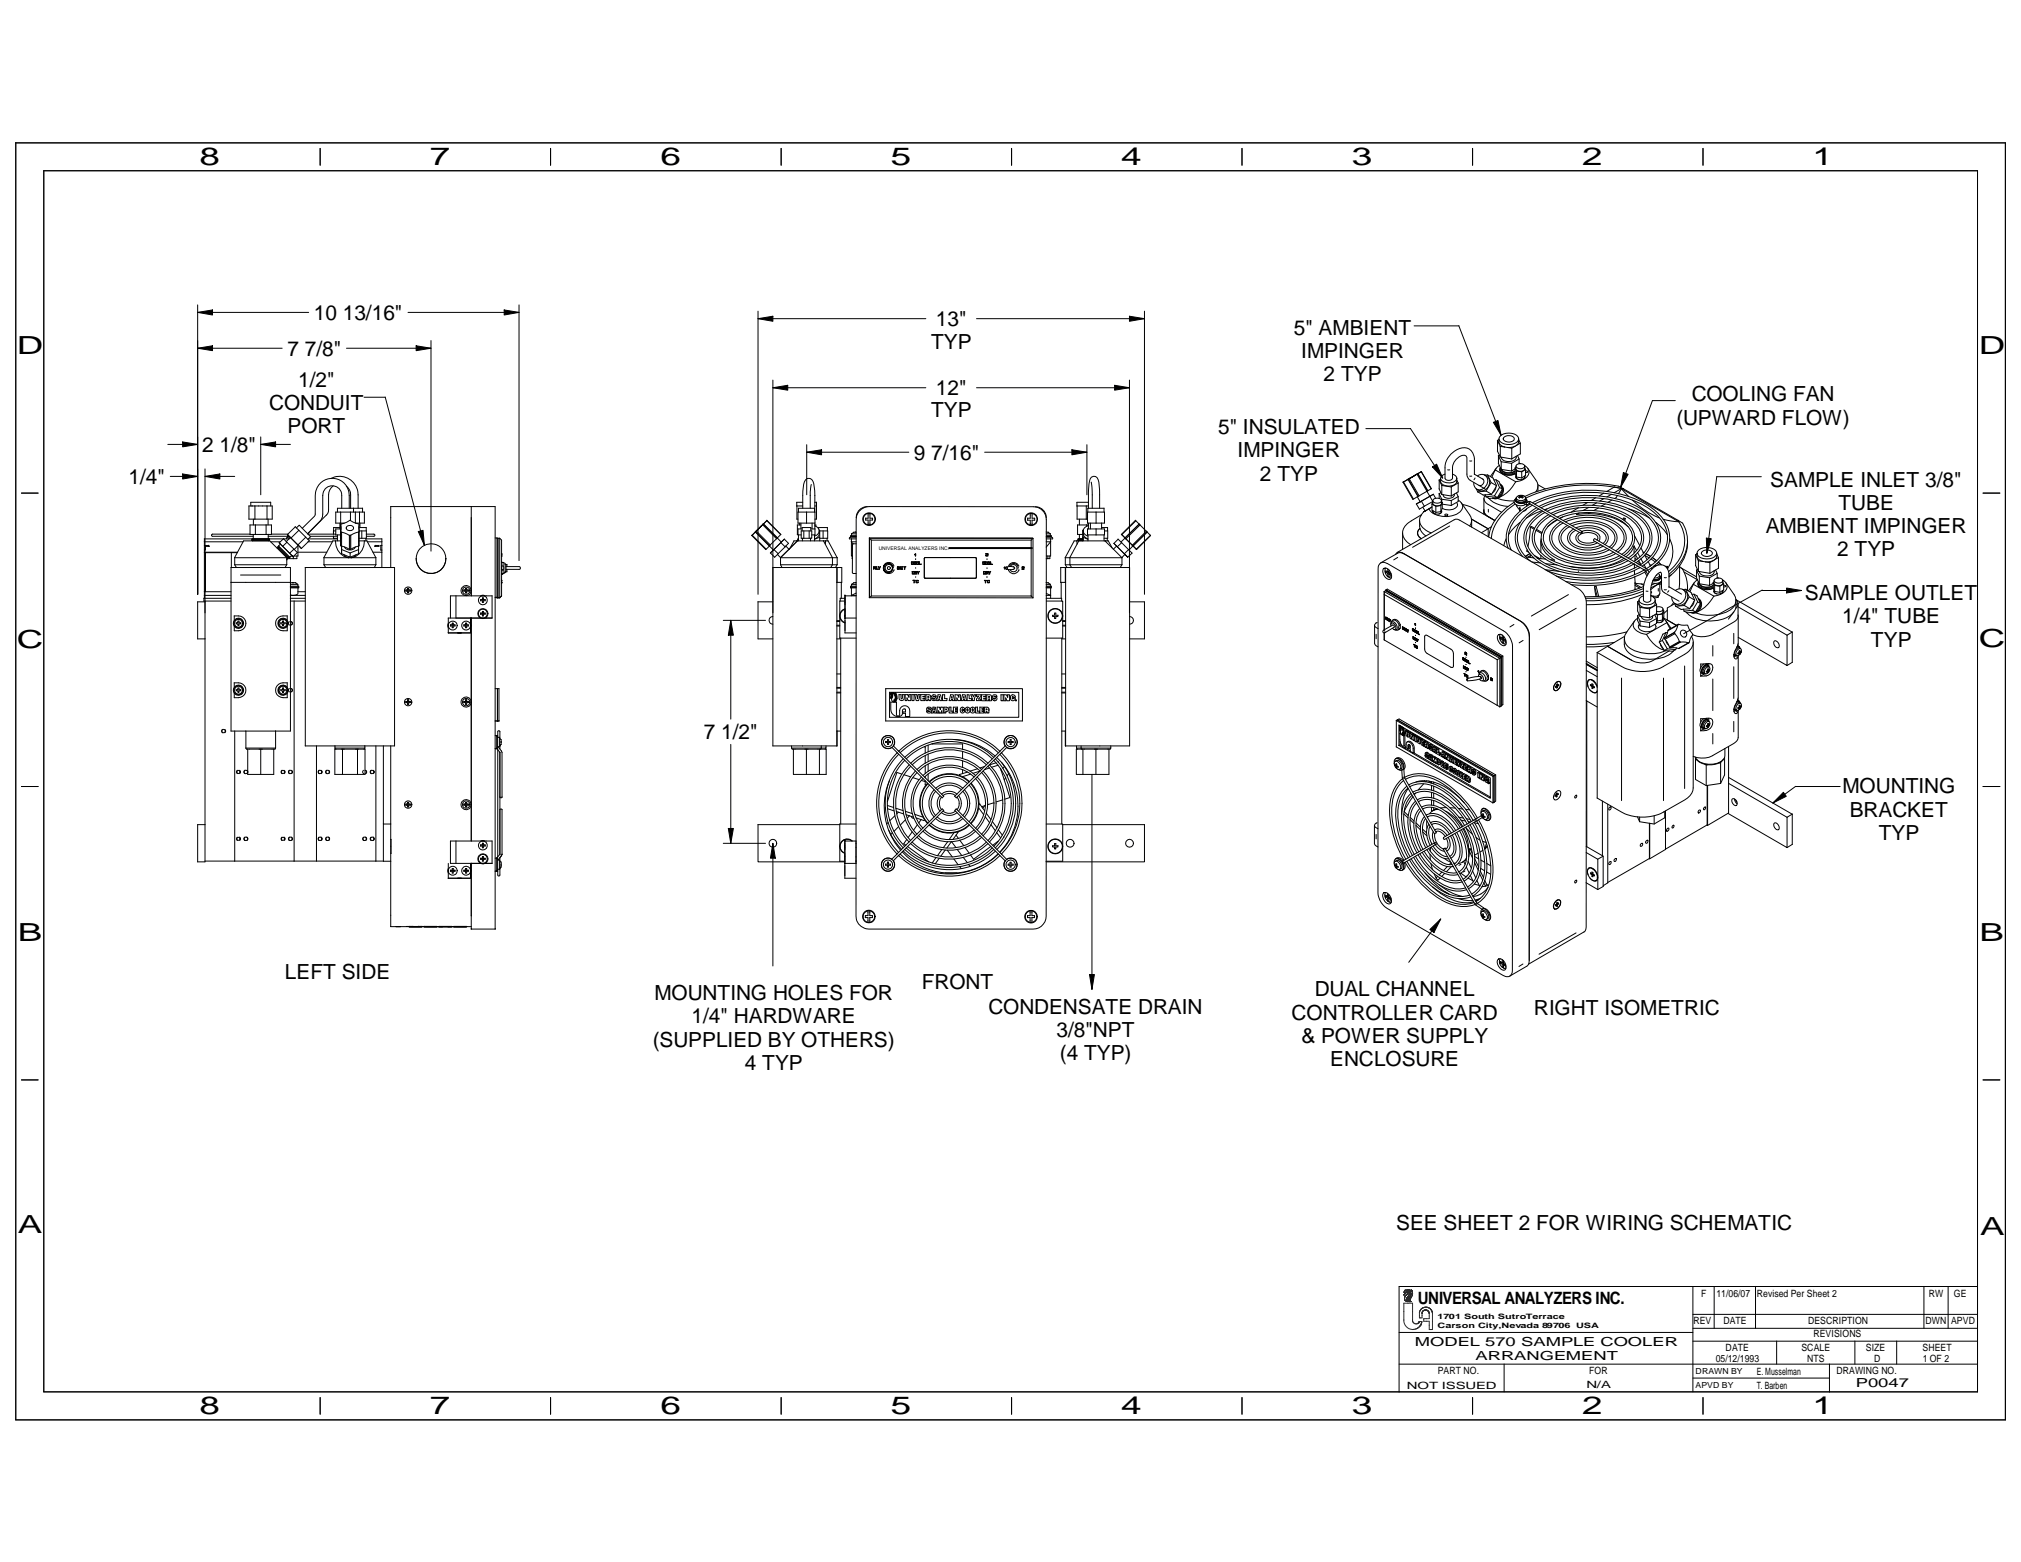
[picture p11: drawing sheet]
<svg xmlns="http://www.w3.org/2000/svg" width="279mm" height="216mm" viewBox="0 0 279 216" stroke-linecap="round" stroke-linejoin="round" font-family="sans-serif">
<defs><g id="words">
<g font-size="3.4">
<text x="27.6" y="22.8">8</text>
<text x="59.4" y="22.8">7</text>
<text x="91.3" y="22.8">6</text>
<text x="123.2" y="22.8">5</text>
<text x="155" y="22.8">4</text>
<text x="186.9" y="22.8">3</text>
<text x="218.7" y="22.8">2</text>
<text x="250.6" y="22.8">1</text>
<text x="2.3" y="49">D</text>
<text x="273.6" y="49">D</text>
<text x="2.3" y="89.5">C</text>
<text x="273.6" y="89.5">C</text>
<text x="2.5" y="130.1">B</text>
<text x="273.7" y="130.1">B</text>
<text x="2.5" y="170.5">A</text>
<text x="273.7" y="170.6">A</text>
<text x="27.6" y="195.4">8</text>
<text x="59.4" y="195.4">7</text>
<text x="91.3" y="195.4">6</text>
<text x="123.2" y="195.4">5</text>
<text x="155" y="195.4">4</text>
<text x="186.9" y="195.4">3</text>
<text x="218.7" y="195.4">2</text>
<text x="250.6" y="195.4">1</text>
</g>
<g font-size="2.9">
<text x="43.4" y="44.2">10 13/16&quot;</text>
<text x="129.4" y="45.1">13&quot;</text>
<text x="178.9" y="46.2">5&quot; AMBIENT</text>
<text x="39.7" y="49.1">7 7/8&quot;</text>
<text x="41.2" y="53.4">1/2&quot;</text>
<text x="128.7" y="48.2">TYP</text>
<text x="179.9" y="49.5">IMPINGER</text>
<text x="183" y="52.7">2 TYP</text>
<text x="37.2" y="56.7">CONDUIT</text>
<text x="39.8" y="59.9">PORT</text>
<text x="128.7" y="57.7">TYP</text>
<text x="129.4" y="54.6">12&quot;</text>
<text x="231.8" y="58.7">(UPWARD FLOW)</text>
<text x="233.9" y="55.5">COOLING FAN</text>
<text x="28" y="62.5">2 1/8&quot;</text>
<text x="126.3" y="63.5">9 7/16&quot;</text>
<text x="168.4" y="60">5&quot; INSULATED</text>
<text x="171.1" y="63.2">IMPINGER</text>
<text x="17.8" y="66.9">1/4&quot;</text>
<text x="174.2" y="66.4">2 TYP</text>
<text x="244.7" y="67.2">SAMPLE INLET 3/8&quot;</text>
<text x="254.1" y="70.5">TUBE</text>
<text x="244.1" y="73.7">AMBIENT IMPINGER</text>
<text x="254" y="76.9">2 TYP</text>
<text x="249.5" y="82.9">SAMPLE OUTLET</text>
<text x="254.7" y="86.2">1/4&quot; TUBE</text>
<text x="258.7" y="89.4">TYP</text>
<text x="97.3" y="102.2">7 1/2&quot;</text>
<text x="254.7" y="109.6">MOUNTING</text>
<text x="255.7" y="112.9">BRACKET</text>
<text x="259.7" y="116.1">TYP</text>
<text x="39.4" y="135.3">LEFT SIDE</text>
<text x="127.4" y="136.6">FRONT</text>
<text x="181.8" y="137.7">DUAL CHANNEL</text>
<text x="90.5" y="138.2">MOUNTING HOLES FOR</text>
<text x="95.6" y="141.4">1/4&quot; HARDWARE</text>
<text x="136.7" y="140.1">CONDENSATE DRAIN</text>
<text x="146" y="143.3">3/8&quot;NPT</text>
<text x="178.6" y="140.9">CONTROLLER CARD</text>
<text x="212.1" y="140.3">RIGHT ISOMETRIC</text>
<text x="90.2" y="144.7">(SUPPLIED BY OTHERS)</text>
<text x="103" y="147.9">4 TYP</text>
<text x="146.5" y="146.6">(4 TYP)</text>
<text x="179.9" y="144.1">&amp; POWER SUPPLY</text>
<text x="183.9" y="147.4">ENCLOSURE</text>
<text x="193" y="170">SEE SHEET 2 FOR WIRING SCHEMATIC</text>
</g>
<text font-size="2.3" x="196" y="180.2">UNIVERSAL ANALYZERS INC.</text>
<g font-size="1.7">
<text x="195.6" y="186">MODEL 570 SAMPLE COOLER</text>
<text x="204" y="188">ARRANGEMENT</text>
<text x="256.6" y="191.7">P0047</text>
</g>
<g font-size="1.4">
<text x="235.2" y="179.2">F</text>
<text x="237.3" y="179.2">11/06/07 Revised Per Sheet 2</text>
<text x="266.7" y="179.2">RW</text>
<text x="270.1" y="179.2">GE</text>
<text x="234.1" y="183">REV</text>
<text x="238.3" y="183.1">DATE</text>
<text x="250" y="183.1">DESCRIPTION</text>
<text x="250.7" y="184.8">REVISIONS</text>
<text x="266.2" y="183.1">DWN APVD</text>
<text x="194.5" y="192">NOT ISSUED</text>
<text x="198.8" y="189.9">PART NO.</text>
<text x="219.3" y="191.9">N/A</text>
<text x="219.7" y="189.9">FOR</text>
<text x="237.2" y="188.3">05/12/1993</text>
<text x="238.6" y="186.8">DATE</text>
<text x="242.9" y="190.1">E. Musselman</text>
<text x="249" y="186.8">SCALE</text>
<text x="249.8" y="188.3">NTS</text>
<text x="253.9" y="189.9">DRAWING NO.</text>
<text x="258" y="186.8">SIZE</text>
<text x="259.1" y="188.3">D</text>
<text x="265.8" y="186.8">SHEET</text>
<text x="265.8" y="188.3">1 OF 2</text>
<text x="242.9" y="192">T. Barben</text>
</g>
<g font-size="1.2">
<text x="234.4" y="191.8">APVD BY</text>
<text x="234.4" y="189.9">DRAWN BY</text>
</g>
<g font-size="1">
<text x="198.7" y="182.3">1701 South Sutro Terrace</text>
<text x="198.7" y="183.5">Carson City, Nevada 89706</text>
<text x="217.9" y="183.5">USA</text>
</g>
<text font-size=".7" x="121.5" y="76">UNIVERSAL ANALYZERS INC.</text>
</g></defs>
<g fill="none" stroke="#000" stroke-width=".14">
<path d="M2.2 19.7v176.6h275v-176.6h-275M6.1 23.6h267.3v168.8h-267.3zM44.3 20.5v2.3M76.1 20.5v2.3M108 20.5v2.3M139.8 20.5v2.3M171.7 20.5v2.3M203.6 20.5v2.3M235.4 20.5v2.3M27.3 48.1l2.1-.3v.7zM27.3 43.2l2.1-.4v.7zM27.3 42.1v40"/>
<path d="M27.3 48.1h11.7M27.3 43.2h15.4M47.9 48.1h11.7M50.3 54.9h3M53.3 54.9l5.4 20.5M56.4 43.2h15.4M57.5 47.8l2.1 .3-2.1 .4zM59.6 47.1v29.1M69.7 42.8l2.1 .4-2.1 .3zM71.8 42.1v35.4M104.8 44h23.2M104.8 43v39.1"/>
<path d="M104.8 44l2-.3v.7zM106.8 53.6h21.2M106.8 53.6l2.1-.3v.6zM106.8 52.5v50.6M135 53.6h21.1M135 44h23.2M154.1 53.3l2 .3-2 .3zM156.1 43.7l2.1 .3-2.1 .4zM156.1 52.5l.1 50.6h-8.9v-2.1M158.2 43v39.1M188.8 59.2h6.2l4.5 6.9M195.5 45h6.2"/>
<path d="M201.7 45l5.8 15.2M206.5 58.4l.6-.3 .4 2.1zM228.5 55.4l-4.5 12M228.5 55.4h3.1M3 68.2h2.3M23.2 61.4h4.1M23.5 65.8h3.8M25.3 65.5l2 .3-2 .4zM25.3 61.1l2 .3-2 .4zM28.2 76.3h4.7M28.2 74.9h5.4M28.2 74.5h6.7"/>
<path d="M28.3 74.5v8.2M28.3 75.4h.6v.1M28.3 64.8v54.3h-1M28.3 65.8h4.1M28.3 65.8l2.1-.3v.7zM28.4 75.4v.6h-.1M28.8 75.4l.1 .1h-.5M29.4 73.8h5.2M29.4 73.8l-.2 .2 .2 .1h5.6M31.9 78.4h8.3v22.6h-8.3zM32 76.4v2M32.4 78.1h7.2v-1h-7.2v1l.3 .3"/>
<path d="M32.4 77.1l1.3-2.3h3.6l2.3 2.3M32.8 76.4h-4.4v5.4M33.3 79.5h5.5M34.4 69.9h3.2v1.9h-3.2M34.4 69.9v1.9M34.5 72.6h3v1.3h-3M34.6 72.6v1.3M34.8 74.5h2.5M34.8 74.7h.1M34.8 74.5l.1 .1M34.9 74.7v.1M34.9 74.6l-.1 .1"/>
<path d="M35 73.9v.5M35 71.8v.8M35.2 69.9v1.9M35.3 72.6v1.3M36 60.4v8M36 61.4h4.2M36 61.4l2.1-.3v.7zM36.8 72.6v1.3M36.9 69.9v1.9M37.1 71.7v.9M37.1 73.9v.5M37.1 74.1h2.7"/>
<path d="M37.1 74.7l.1 .1M37.1 74.6l.2 .1h-2.5M37.1 74.4l.2 .1M37.1 74.4h-2.2l-.1 .1M37.2 74.5h2M37.3 74.7h-.2h-2.2M37.3 74.5l-.2 .1h-2.2M37.4 69.4h-2.7v.5M37.4 74.9h1.4M37.4 69.4v.5M37.5 73.8h2.3M38.3 75.7l.1 .1"/>
<path d="M38.4 75.6h.2M38.4 75.8v-.2l1.5 1.6M38.4 75.8l1.4 1.3M38.5 75.5l.3-.3 1.5 1.6M38.6 75.6l-.1-.1 1.6 1.5M38.6 75.6l1.3 1.4M38.6 75l1.4 1.5M39.2 74.4l.5 .6-.6 .5M39.6 74.9l.6-.6 1.5 1.5-.5-.5M39.6 74.9l1 1-.6 .6M39.6 78l-.2 .4M39.7 74.3h.4"/>
<path d="M39.7 73.9l1.5 1.4M39.8 74.3h-.2v.2M39.8 77.1v.2h-.2v.1M39.8 77.1h.1M39.9 74h.1M39.9 77v.2l-.1-.1M39.9 74h-.1v.2h.2h-.3l.1 .1M39.9 77h.1M39.9 77h.2M39.9 77.1v.1M40 74.5h-.8l-.6 .5M40 76.5l.5 .5-.2-.2"/>
<path d="M40.1 77h.1M40.3 76.9h.1M40.3 76.8l-.2 .2M40.6 76.9v.3M40.6 75.9l.5 .5-.6 .6M40.8 72.8l2 1.9-1.1 1.1M40.8 72.8l-1.1 1.1M41 73l.4-.4 1.5 1.6M41 76.8v.4h-1v-.2M41.2 75.5v1.4h-.6M41.2 76.3h4M41.3 75.4l-.6 .5"/>
<path d="M41.3 73.3l-1.1 1.1M42.2 78.4h12.3v24.7h-12.3zM42.3 74.3l-1.1 1M42.6 74.9h3.3M42.6 73.8h3.8M42.6 74.5h4.1M42.9 74.1h3.8M42.9 74.2l-.3 .3M44.2 72.1l-1.7 1.7M44.6 68.5a1.31 1.31 0 0 1 1.3-1.4 1.31 1.31 0 0 1 1.3 1.4v1.8M44.6 68.5v2.9l-.4 .7M44.8 77.1v1l.2 .3"/>
<path d="M45.8 66.1a2.56 2.56 0 0 1 3.7 2.3v1.9M46.1 67.2a1.56 1.56 0 0 0-.7 1.2v2.1l-.1 .5-2.8 2.8M46.1 74.1v.3h.6M46.1 73.4h.3M46.2 74.4v.1M46.4 74.8a2.27 2.27 0 0 0 1.8 2.3l-.6-.4M46.4 73.1h.7M46.4 73.9h.7M46.4 70.8h4v1.5h-.7M46.4 72.3h1.2M46.4 70.8v1.5M46.4 73.1v.8"/>
<path d="M46.7 73.9v.9M47 72.9h-.9v.9M47 72.3v.8M47.1 73.5l1.2 .5v1.9l-1.2-.5M47.1 72.6v.8M47.1 73.5v1.9M47.1 74.8h-1.1l-1.2 2.3h3.8M47.1 70.8v1.5M47.2 72.4h-.1v3M47.2 75.9l1.2 .5v.6l-1.2-.5M47.2 73.6v2.9M47.9 67.2a1.52 1.52 0 0 1 .6 1.2v1.9"/>
<path d="M47.9 72.8a.54 .54 0 0 1 .6-.2 .54 .54 0 0 1 .4 .5 .57 .57 0 0 1-.6 .2 .57 .57 0 0 1-.4-.3zM48.3 68.5a2.35 2.35 0 0 0-2.4-2.4 2.35 2.35 0 0 0-2.3 2.4v2.7l-1.8 1.8M48.3 68.5v1.8M48.3 74h.1v2l-.1-.1M48.4 71.9l1.3 .6v.9M48.4 71.9l-.5 .3-.7 .2M48.5 70.8v1.2M48.5 77.1h3.5M48.5 74v1.9M48.5 74h-.1M48.9 70.2v.6M49.1 75.6a.87 .87 0 0 1-1.5 0"/>
<path d="M49.1 70.8v1.5M49.2 76.7l-.2 .2-.4 .2M49.6 75.5v.5l-1.2 .4M49.6 73.5l-1.1 .5M49.6 75.5l-1.2 .5M49.6 73.5v2M49.6 76v.5l-1.2 .5M49.6 74.8h1.1M49.7 73.4h1v1h-1M49.7 72.9h.9M49.7 72.5v2.9l-.1 .1M49.7 73.5h-.1"/>
<path d="M49.7 70.8v1.5h-.6M49.8 72.3v.6M50 73.4v1M50.1 70.3h-3.4v.5M50.1 70.2v.6M50.4 74.8a2.27 2.27 0 0 1-1.8 2.3M50.6 74.5h2.2v3.9M50.6 74.4v.4M50.6 72.9v.5M50.6 73.8h1.1l.1 .2-.1 .1h-1M50.7 74.7l1.3 2.4M50.8 74.9h2"/>
<path d="M51.6 76.3h1.2M51.9 75.4h.5v.1h-.6l.1-.1v.1M52 78l-.2 .4M52 77.1v1h-7.2M52.6 75.4h.2M52.6 76h.2M52.6 75.4v.6M54 70h14.5v58.4M54 70v8.4M57.5 77.2a2.05 2.05 0 0 0 2.1 2.1 2.05 2.05 0 0 0 2-2.1M57.5 77.2h.1M57.8 73.5l.7-.2 .2 2.1z"/>
<path d="M61.6 77.2h.1M65.2 70v12.4v-10.8M68.5 74.4l.2-.1v8.3M68.7 74.4h.4v8.2M68.8 74.4v8.2M69.1 74.4l.2 .3v7.7l-.2 .2M69.3 78.3v.4M69.3 77.7h.1M69.3 76.5h.1M69.3 76.6h.1M69.3 76.7h.1M69.3 78.2h.3"/>
<path d="M69.3 77.7h.3M69.3 79.3h.3M69.4 79.3l-.1 .1M69.4 76.5l-.1 .4M69.5 77.7l.3 .2v1.3l-.2 .1M69.6 78.2v.4v.2h-.3M69.6 77.7v.5M69.6 78.8v.5M69.8 78h.3v.3M69.8 79.1l-.2 .2M69.9 78.3h1.9l.1 .2v.2h-.1h-1.8M70 78v1h-.2"/>
<path d="M70.1 78.7v.3h-.3M104 74l.4-.5 2.5 2.5 1.1-1.1M104 74l1.9 1.9M104 74h-.1M104.4 73.5l.2-.1 1.9 1.9-.1 .1M104.5 73.5l-.5 .5M104.5 73.5l1.9 1.9-.3 .3-.2 .3-1.9-2M104.5 73.5h-.1M105.3 72.6l-.7 .7zM105.4 72.5l-.9 1M105.4 72.5l2 2M105.5 72.5l.1-.1 1.9 1.9"/>
<path d="M105.5 72.5l.5-.6 1.9 2M105.5 72.5l1.9 1.9-.1 .1M105.5 72.5h-.1M105.5 72.4l-.1 .2M106 72l1.9 1.9-.5 .5M106 71.9v.1M106.5 76.4l.5-.4 .6 .5-.5 .5M106.8 78.4h9.6v2.1h-.7M106.9 76l-.4 .4 .6 .6M107.4 74.5l-.9 .8M107.4 74.3l.6 .6M107.5 76.6l.4 .5"/>
<path d="M107.9 77.1h7.8M107.9 77.1v1M107.9 78.1l.2 .3M107.9 75l-.9 1M107.9 75l.6 .6-.9 .9M108.4 74.5l-.4 .4M108.4 74.5l.6 .6-.5 .5M108.4 74.5l-.5 .5M108.6 75.5l.5 .4M109.1 75.9l-1.2 1.2M109.7 74.8h4.8M109.8 74.8l-.6 .9"/>
<path d="M110.1 69.4h.9M110.1 74.7v.1M110.1 69.9h.9M110.2 71.8h.1M110.2 69.4v.5M110.2 69.9v1.9M110.2 72.6h.5M110.2 73.9h.1M110.2 74.8l-2.3 2.3M110.2 72.6v1.3M110.2 74.7l-1.1 1.2M110.3 73.9h.5"/>
<path d="M110.3 70.8h2.4v1.5h-2.4M110.3 73.1h.6M110.3 74.7h.1M110.3 70.8v1.5M110.3 73.1v.8M110.4 70.3h2.2M110.4 70.3v.5M110.4 73.9v.9M110.4 74.6l-.1 .1M110.4 74.5h-.1M110.4 74.5h-.1l.1 .1M110.5 72.3v.3"/>
<path d="M110.7 72.3v.8M110.8 73.4h1.4v1h-1.4zM110.9 74.4v.4M111.1 73.4v1M111.5 70.8v1.5M111.5 62.5h14.1M111.5 62.5l2.1-.3v.7zM111.5 61.5v6.9M111.9 73.4v1M112 68.5v1.8M112.1 74.4v.4M112.1 73.1h.6v.8h-.5"/>
<path d="M112.1 72.9h-1.2v.5M112.1 72.9v.5M112.2 67l-.2 1.5M112.3 72.3v.8M112.6 70.2v.6M112.6 73.9v.9M112.6 69.9h.3M112.6 69.4h.3M112.6 72.6h.2v.1M112.6 72.7a.71 .71 0 0 1 .7 .7 .71 .71 0 0 1-.7 .7M112.6 68.5v-.5a2.8 2.8 0 0 0-.4-1.8l-.4-.1a.86 .86 0 0 0-.7 1l-.1 3.2M112.6 68.5v2.3"/>
<path d="M112.6 72.3v.8M112.9 69.4v2.4h-.3M113.2 72.9h1.2M113.2 72.9v.2M113.2 73.3h.1v1.5M113.3 73.4a.88 .88 0 0 1-.7 1.1M113.3 73.4h1.1v1h-1.1M113.3 74.3l-.7 .2M113.8 73.4v1M113.8 74.7l1.3 2.4v1M114.1 74.8v.4M114.3 74.4v.4"/>
<path d="M114.4 72.9v.5M114.5 74.7l1.2 2.4M115.1 78l-.2 .4M115.7 78.4v24.7h-8.9M115.7 77.1v1h-7.8M115.7 78l-.2 .4M117.6 74.2h.8M117.7 74.9l.2 .3h.5M117.7 74.9v2h.2M117.7 74.5v.4M117.7 74.9h.7M117.7 73.8h.7"/>
<path d="M117.7 73.8v.2M117.8 76.8v.4M118 75.2l-.1 .1-.1 3.8 .2 .2h.4M118 73.6h.1M118 73.6l-.3 .2M118.3 73.6h.1M118.3 73.5l-.3 .1M118.3 73.5v.1M118.4 74h-.8v.3M118.4 74.3h-.8l-.2 .1v.1h1M119.7 71.9h.3v.6M119.9 70a1.55 1.55 0 0 0-1.5 1.6"/>
<path d="M120 71h.3M120 71a.79 .79 0 0 0-.6 .8 .79 .79 0 0 0 .6 .7M120 71v.6h-.3v.3M120.1 70h22.8a1.78 1.78 0 0 1 1.8 1.8M120.2 70a1.81 1.81 0 0 0-1.8 1.8l-.1 54.8a1.78 1.78 0 0 0 1.8 1.8h22.7a1.78 1.78 0 0 0 1.8-1.8l.1-54.8M120.2 74.4l.3 .3M120.3 72.5h-.3M120.3 71a.79 .79 0 0 1 .7 .8 .79 .79 0 0 1-.7 .7v-.6M120.3 71v.6h.3v.3h-.4M120.5 74.7h22.1M120.5 74.7v7.7M120.8 78.4h.2l-.2 .1"/>
<path d="M121 78.3l.1 .1-.1 .1M121 78.3h-.2v.4v-.3M121.1 78.6l-.2-.1 .2 .2M121.2 78.3v.4l.3-.1M121.2 78.3v.4h.3M121.5 78.3l.1 .4-.1-.4M121.7 78.3h.1M121.7 78.3l-.1 .2M122.2 78.2a.77 .77 0 0 1 .7-.5 .77 .77 0 0 1 .7 .5M123.5 78.5v-.2l-.3-.3a.65 .65 0 0 0-1 .6l.4 .5M123.6 78.7a.76 .76 0 0 1-.7 .6 .76 .76 0 0 1-.7-.5M124.1 78.4l.2 .2-.2 .1v-.1v.1"/>
<path d="M124.1 78.3h.2M124.3 78.3v.1M124.3 78.4v.1v-.1h-.3l.3 .2-.2 .1M124.3 78.6v.1M124.5 78.7h.3M124.5 78.5h.3h-.3M124.5 78.4v.3M124.8 78.3h-.3v.4l.3-.1M124.8 78.3l-.3 .1M125.2 78.3h-.3l.2 .1v.3v-.3M125.2 78.3l-.1 .1M126 77.7v.3h.2l.1-.1"/>
<path d="M126 77.9l.1 .1M126 77.7h.2M126 77.7v.3h.2M126 77.7h.1M126.1 79h.3M126.1 79v.4l.3-.1M126.1 79h.2M126.2 79v.3h.1l.1-.3M126.2 77.6l.1 .2-.3-.1M126.3 77.9l-.1 .1M126.3 79l.1 .1M126.3 79h.1"/>
<path d="M126.4 79v.3M126.4 77.7h.2M126.4 77.7v.3l.2-.1M126.4 76.6h.2l-.1 .3M126.4 76.6v.1M126.5 79h.2v.2M126.5 79v.4M126.5 79h.2M126.5 79.2h.1M126.5 79.2v.2M126.6 76.6v.3M126.6 76.6l-.2 .1"/>
<path d="M126.6 77.6v.4h-.2v-.3h.2M126.6 79.8h.1M126.6 78.5h.1M126.6 77.3h.1M126.6 77.7v.3M126.6 79.1l.2 .3-.1-.2M126.7 79v.1h-.2v-.1M126.7 79.1h.1M126.7 77.7h.2l.1 .3M126.8 77.7l-.1 .3h.2M126.8 79h.1M126.8 79l.1 .4 .1-.2"/>
<path d="M126.8 79l.1 .1 .2-.1M126.9 77.7h.1M126.9 77.6l.1 .4h-.3v-.3M127 77.7h-.3M127 77.9l-.1 .1M127.1 79l-.1 .2M127.1 77.7v.3h.3h-.3M127.1 77.6v.4M127.8 77.2v2.6l.1 .1M127.9 79.9h7l.1-2.7-.1 2.7h-3.5M131.2 75.8h11.5M131.2 75.7h11.5"/>
<path d="M131.4 77.1h3.5l.1 .1-.1-.1h-7l-.1 .1M136 79h.3l-.1 .4M136 79v.4h.2M136.1 77.6v.2l-.2-.1v.3l.2-.1M136.1 77.9h.1M136.1 77.7h-.2v.3h.2v-.1M136.1 62.5h14.2M136.2 79v.3h-.2v-.3h.2M136.2 77.9l.1 .1M136.2 77.7h.3v.3h-.3M136.2 77.7h.3v.3M136.2 77.6v.4h.2"/>
<path d="M136.3 76.8v.1h.3l-.3-.1M136.3 76.5h.2M136.3 76.5v.1v-.1l.2 .1-.2 .2M136.4 79v.4v-.2h.2v-.1l-.2-.1M136.5 79.8h.1M136.5 78.5h.1M136.5 77.3h.1M136.5 78h-.1M136.5 79.2l.1 .2M136.5 76.5l.1 .2M136.5 79l.1 .1h-.2v-.1h.2M136.6 76.7l-.3 .1"/>
<path d="M136.6 79.1h.1M136.6 78h.2M136.6 77.9v.1M136.6 77.6v.4M136.6 77.7h.3l-.1 .3M136.6 77.7v.3M136.6 77.7h.2v.3M136.6 77.7h.1M136.7 79l.1 .2M136.8 79.2v.2M136.9 79l-.1 .1-.1-.1M136.9 77.7l.1 .3h.2h-.3"/>
<path d="M136.9 79l-.1 .4M136.9 77.6v.4M138.8 78.4v.1M138.9 78.4l.1 .3zM138.9 78.4l-.1 .1M138.9 78.4h-.1M139.1 78.4l.2 .1-.2 .2M139.1 78.4l-.1 .1 .1 .2M139.4 78.2a.78 .78 0 0 1 .7-.4 .78 .78 0 0 1 .8 .4M139.4 78.7a.74 .74 0 0 0 .7 .6 .74 .74 0 0 0 .8-.6M139.5 78.3a.65 .65 0 0 1 .8-.4 .65 .65 0 0 1 .5 .6M139.7 78.3a.5 .5 0 0 1 .7-.1 .5 .5 0 0 1 0 .7 .5 .5 0 0 1-.7-.2"/>
<path d="M140.1 78.3l.2 .2-.2 .2h-.7h-.3M140.1 78.4l-.3-.1-.7 .1M141.3 78.4v.1M141.3 78.6v.1M141.3 78.6h.1M141.4 78.4l-.1 .1M141.4 78.3h.2l-.1 .2M141.4 78.6h.1M141.4 78.7h.2h-.3M141.4 78.3v.1M141.4 78.4h.1M141.5 78.4l.1 .1"/>
<path d="M141.6 78.5l-.3 .1M142 71.9h.4v.7M142.1 71.9v-.3h.3v-.6a.81 .81 0 0 0-.6 .8 .81 .81 0 0 0 .6 .8M142.4 71h.3M142.4 72.6h.3M142.6 72.5v.1M142.6 74.7v7.7h-22.1M142.7 71a.8 .8 0 0 1 .7 .8 .8 .8 0 0 1-.7 .8M142.7 71v.6h.3v.3h-.3v.7M142.8 74.4h-22.6v8.2M142.8 74.4l-.2 .3M142.8 74.4v8.2"/>
<path d="M142.8 74.4h-22.6v8.2h22.6M143.1 70a1.53 1.53 0 0 1 1.6 1.6M144.6 73.5l.3 .1M144.6 74.3h.8l.1 .1v.1h-.9M144.6 74.9h.6l-.6 .7M144.7 74h.6v.2h-.6h.6M144.9 76.8v.4M144.9 73.6l.3 .2h-.6M145.1 76.8v.4h-.5M145.2 73.8v.2M145.2 74.5v2.4h-.5M145.3 74.1v.2"/>
<path d="M146.6 78.4h9.6M146.6 78.4v2.1M147.3 77.1h7.8M147.3 77.1v1M147.3 78.4v2.1M147.3 78.1l.2 .3M147.3 78.4v24.7M147.9 77.1v1l.2 .3M148.2 62.2l2.1 .3-2.1 .4zM148.5 74.8h4.7M148.5 74.8l-1.2 2.3M148.9 74.7v.5"/>
<path d="M148.9 69.4h1.6M148.9 69.9h1.6M148.9 69.4v2.4h1.4M149 74.7h.7M149 74.5h.7M149 74.7h.1M149 74.5l.1 .1M149.1 74.7h.6M149.1 74.6h.6M149.1 74.7v.1M149.1 74.6l-.1 .1M149.1 74.8l-1.2 2.3"/>
<path d="M149.2 71.8v.8M149.2 73.9v.5M149.7 74.2l.7 .3M149.7 74.4l-.7 .1M149.7 74.3v.5v-.4M149.7 73.3v1.1M149.8 73.4a.81 .81 0 0 0 .6 .7M149.8 73.4a.89 .89 0 0 0 .6 1.1M149.8 73.3h-.1M150.2 69.9v1.9M150.2 72.6v.1M150.3 61.5v6.9"/>
<path d="M150.3 73.1h2.4v.8h-2.4M150.3 70.8h2.4v1.5h-2.4M150.3 70.8v1.5M150.3 73.1v.8M150.4 73.9v.9M150.5 72.6a.85 .85 0 0 0-.7 .8M150.5 72.6h-1.6l.1 1.3h.7M150.5 72.3v.8M150.5 70.3v-1.9a4.9 4.9 0 0 1 .3-2.3l.4-.3 .4 .2a5.5 5.5 0 0 1 .4 2.4v1.9M150.7 72.3v.8M150.9 66.6l.1 1.2v2.5M151.5 70.8v1.5"/>
<path d="M151.5 73.1v.8M152.3 72.9h.8M152.3 72.3v.8M152.6 70.3h-2.2v.5M152.6 70.2v.6M152.6 73.9v.9M152.7 73.4h.4v1h-.5M152.8 74.8l2.3 2.3 .4-.5M152.9 74.8h.1M153.1 74.4v.4M153.1 72.9v.5M153.2 74.7l.6 1"/>
<path d="M153.9 75.9l.5-.4 1.5 1.5-.5-.5 .6-.5M154.6 74.5l1.9 2-.6 .5M154.6 74.5l-.6 .6 1.4 1.5M155 73.9l.6 .5M155.1 75l-.6 .6M155.1 77v1.1h-7.8M155.1 78l-.2 .4M155.6 74.4l1 1.1M155.6 74.4l-.6 .5M155.6 74.4l.1 .1M156.6 75.5l.5 .5v-.1M156.6 75.4l-.5 .6"/>
<path d="M157 71.9l.5 .5M157 71.9l-2 2 .5 .5M157 72l-1.9 1.9M157.5 72.4l-2 2 2-2 .1 .2-2 1.9 1 .9 2-1.9M157.6 72.5l1.5 1.5-2 2M158.5 73.4l-2 2M158.6 73.6l-1.9 1.9M159 74l-1.9 1.9-.5-.5M191.2 78.7a.64 .64 0 0 1 1 .4 .62 .62 0 0 1-.1 1 1.16 1.16 0 0 1-.9-1.4zM191.5 79l.1 .2M191.6 78.5a.96 .96 0 0 0 .3 1.2M191.8 77.9l16 9.3a2.69 2.69 0 0 1 1.3 2.2"/>
<path d="M191.8 77.9a.78 .78 0 0 0-.9-.1 .78 .78 0 0 0-.4 .8v44.8l.1 .7a2.69 2.69 0 0 0 1.2 1.5l16 9.2a.77 .77 0 0 0 .9 .1 .77 .77 0 0 0 .4-.8v-44.8M191.8 79l-.2 .1 .3 .2M191.9 79.3v.4h.1M191.9 78.6v.5l-.3-.2v.2M191.9 79.3l.1-.1v.2M192 79.4l.1 .4M192 78.8v.4M192 79l-.2 .1 .2 .1M192 79.2l.3 .1v.2l-.3-.1M192.1 79.8l.2 .1M192.2 79.3l-.2 .1M192.3 79.6v.1"/>
<path d="M193.1 76.4l7.9-4.6h.5l16.7 9.6a2.43 2.43 0 0 1 1.1 1.9v44.8l-.2 .6-.1 .1M193.2 77l-.5 .4M193.9 76.4l16.5 9.5a2.43 2.43 0 0 1 1 1.9M193.9 73.7v2.2M193.9 76.5a.67 .67 0 0 0-1 .1M194 66.7l1.3 2.3 .7-.4M194 66.6v.1M194 66.6l.6-.3 1.4 2.3M194 66.6l1.4 2.4M194.1 76.5l16.3 9.5a2.79 2.79 0 0 1 1 2M194.1 76.6a.9 .9 0 0 0-.9-.1l-2.3 1.3M194.5 66.3l-.5 .3"/>
<path d="M194.6 66.3l.1-.1 1.3 2.4M194.8 66.2l.9-.5zM194.8 66.2l1.1-.7 1.4 2.4-1.3 .7M194.8 66.2l1.4 2.3M194.8 66.2h-.1M195.8 65.6l-1.3 .8M195.8 69.7l.7-.4 .4 .7M196 73.7v.1M196 65.5l1.4 2.4M196 65.5h-.1M196 65.5l1.4 2.3M196 65.5h.1"/>
<path d="M196.3 71.9a1.95 1.95 0 0 0 .8 2.2M196.3 73a.82 .82 0 0 0 .2 1.5M196.3 69.4l-.5 .3 .4 .7M196.3 69.3v.1M196.5 65.2l-.5 .3M196.5 65.2l1.3 2.4M196.5 71.2a1.42 1.42 0 0 0 .6 2l.7 .5M196.5 65.2h.1M196.5 65.2l-.7 .4M196.7 70.1l.3 .5M196.8 70.8l-.3 .4a4.8 4.8 0 0 0-2.5 1.9 1.74 1.74 0 0 0 1 2.2M196.9 70l-.7 .4"/>
<path d="M197.3 67.9l.4 .7M197.4 67.9h-.1M197.5 70.3l-.7 .5 .2-.2M197.7 68.6l.5-.3 .3 .6M197.7 68.6l-1.4 .8-.4-.7M197.7 68.6l.4 .7M197.7 68.6l-1.2 .7M197.8 67.6l-.5 .3M198 70.1l-1 .5M198 70.1l-.5 .2M198 69.7v.8l.5 .3 .7-.1v-.9M198 69.7l.5 .3 .7-.1 .2-.5v.9"/>
<path d="M198 64.5l.6-.3 .9 1.9zM198.1 69.3l-1.2 .7M198.1 69.4l-.1 .3M198.1 70.6l-.1 .1M198.1 70.6a.38 .38 0 0 0 .4 .5M198.2 68.3l-.5 .3M198.2 69l.3-.1a.47 .47 0 0 1 .5 0 .47 .47 0 0 1 .2 .4l-.2 .2h-.5a.36 .36 0 0 1-.4-.3zM198.5 70v.8M198.9 68.2l.4 .8M198.9 66.3l.4 .8M198.9 67.6l.4 .7M199.2 66.2l-.2 .2v1.2"/>
<path d="M199.2 68.1l-.2 .1v.7M199.2 70.6a.35 .35 0 0 1-.3 .5M199.3 69.4l.1 .1M199.3 70.5v.2a.73 .73 0 0 1-1.3 0M199.3 69.2a.64 .64 0 0 1-.4 .7 .64 .64 0 0 1-.8-.3v-.4M199.3 69l1.3 .2M199.3 67.1l1.3 .2M199.3 68.3l1.3 .3M199.3 67.1v1.2M199.3 69v.4M199.4 69.7l1.2 .2M199.8 71.1h.2l.2 .1-.3 .1-.1-.1z"/>
<path d="M200.1 64.9h.3M200.4 72.7l-5.1 2.9M200.6 67.3v1.3M200.6 69.2v.7M200.8 65.5a.63 .63 0 0 1 .6 .8 1.46 1.46 0 0 1-2.2 0v-.3l.3-.4 .3-.1M200.8 64.6v1.5a.6 .6 0 0 1-1 0 4.9 4.9 0 0 1 .3-2.7 2.87 2.87 0 0 1 2.6-1.5 1.6 1.6 0 0 1 1.1 1.5v2.2M200.8 64.7a1.73 1.73 0 0 1 1.8-1.7l.1 .1 .1 .3v2.1a1.08 1.08 0 0 0 .5 .9l2 1.2M201.1 68.3a.85 .85 0 0 1-.7 .6 .85 .85 0 0 1-.8-.3l-.1-.2M201.4 68.1l.2 .5M201.4 66.1v.4a1.14 1.14 0 0 1-1.6 .6 .79 .79 0 0 1-.6-1M201.4 69.5l.1 .3a1.42 1.42 0 0 1-2.1 .5l-.2 .4M201.4 66.4l.2 .4"/>
<path d="M201.6 69.1a1 1 0 0 1 .6 1 1 1 0 0 1-.7 .9 3.4 3.4 0 0 1-3.8-.4l-.2-.3M201.6 66.8v1.2l-1 .6M201.6 68.6v.7l-1 .6M201.6 68.6l-1 .6M201.6 66.8l-1 .5M202 69.5l1.2 1.7a1.26 1.26 0 0 1 0 1.5M202.2 69.7l1.1 .4 3.4 1.8M203.2 63.7h.3M203.2 65.8h.3M203.3 66.4h.1M203.4 71.7l2.3 1.4 .5-.3M203.4 71.8l2.3 1.3v1.1"/>
<path d="M203.5 71.9l-.1 1M203.8 65.5l1.2 .8M203.9 66.1l-.1 .2M204.1 67.6l.2 .4M204.3 68l1.2-.1 .7 .4-1.2 .1zM205 66.2a.52 .52 0 0 1 .1 .6 .52 .52 0 0 1-.7 .3M205.1 70.6v.5M205.1 70.4a.95 .95 0 0 0 .6 1M205.1 68.9v1.7a1.08 1.08 0 0 0 .7 .8M205.3 65.6a1.13 1.13 0 0 1 .5 1.6 1.13 1.13 0 0 1-1.6 .4M205.3 65.7a.96 .96 0 0 0-1 .1M205.3 65.7l.4-.1 .7 .5 .5 1-.7 1.2"/>
<path d="M205.3 65.7a1.17 1.17 0 0 1 .3 1.3 1.17 1.17 0 0 1-1.3 .7l-.3-.2-.2-.5v-.3M205.3 68.4l.1 .3M205.3 68.4a.87 .87 0 0 0 .5 1.3M205.4 68.7l.5 .2 1.1-.1M205.7 65.6l.4 1.1 .8 .4M205.7 71.4l1 .5M205.7 69.7l1.9 1.1M205.7 71.4h.1M205.7 73.1l-.9 .5M205.8 70.4v.4M205.8 68.8a3.9 3.9 0 0 0 2.7 1.2M206.1 66.7l-.7 1.2"/>
<path d="M206.4 68.8v.1M206.5 66.3h.3l.4 .2 .5 1.1-.7 1.2M206.6 68.5l.4 .3M206.6 68.5l-1.2 .2M206.7 64.9l2.8 1.7M206.8 67.3a.94 .94 0 0 1-.5 .8M206.8 66.3l.5 1.1 .4 .2M206.8 64.7l-.8 1.2M206.9 68.8h-.5M207 60.9l.4 .8M207 60.9v1.4l.4 .9M207.1 68.9a5.9 5.9 0 0 0 2.2 .3"/>
<path d="M207.1 63l.4 .8v1.1l-.4-.9M207.2 60.7l-.2 .2M207.2 60.7a.9 .9 0 0 0 .8 1.1l-.6-.1M207.3 64.3a2.55 2.55 0 0 0-1.1 1.7M207.3 62.9l-.1 .1v1.1M207.3 67.4l-.7 1.1M207.4 64.9h-.1a1.46 1.46 0 0 0 2.2 .5M207.4 65a1.12 1.12 0 0 0 1.2 .7l.9-.2M207.4 64.6l-.1 .2a1.45 1.45 0 0 0 2.2 .5M207.4 61.7v1.5M207.4 67a1.12 1.12 0 0 1 .3 1.3 1.12 1.12 0 0 1-1.3 .6M207.5 64.7a1.33 1.33 0 0 0 2 .5"/>
<path d="M207.5 64.7h.1M207.5 60.2a1.82 1.82 0 0 1 2.4 .3l.1 .2a1.42 1.42 0 0 1-2 .7 .8 .8 0 0 1-.8-.8zM207.5 63.8l1.5 .3M207.6 63.2h.1M207.6 64.9a1.36 1.36 0 0 0 1.9 .2M207.7 67.5l-.3-.6a1.13 1.13 0 0 1 .2 1.4 1.13 1.13 0 0 1-1.2 .6M207.7 67.7a1.39 1.39 0 0 1-.6 1M207.9 60.5a.99 .99 0 0 1 1.4 .1 .74 .74 0 0 1-1.1 .4l-.3-.2zM208 61.8a2.29 2.29 0 0 0 1.5-.1l-.5 .3M208.2 74.5l-.3 .9M208.4 61.8l.6 .2v1.4l-1.6-.2M209 64.1v1l-1.5-.2"/>
<path d="M209.3 69.4a7.1 7.1 0 0 0-3.5 4.8M209.4 69.5a1.21 1.21 0 0 0 1.5 .2M209.5 64.7l.2 .4 .7 .1 .5-.3M209.5 64.8l-.5 .3M209.5 64.7v.8l.2 .4M209.5 69.7a6.8 6.8 0 0 0-3.3 4.7M209.5 69a.87 .87 0 0 0 1.3 .5 1.01 1.01 0 0 1-1.3-.3M209.5 68.9l-.1 .2v.4M209.5 66.6l-.5 .8a3.7 3.7 0 0 1-1.8 1.3M209.6 69.7l.5 .8v-.3M209.6 64.6l-.2 .1M209.6 65.8l-.1 .1"/>
<path d="M209.6 63.1a.74 .74 0 0 1-.9 .7h-.3a.87 .87 0 0 1-.8-.6M209.6 68.8l-.1 .2M209.6 65.8a.35 .35 0 0 0 .4 .5M209.6 61.6l-.2 .1M209.7 65.1v.8M209.7 65.9l.7 .2M209.7 64.2l.5-.1a.42 .42 0 0 1 .6 .5 .7 .7 0 0 1-1.2-.2zM209.7 69.8v.1M209.8 63l.2 .4-1 .7M210 68.5l.2 .1M210 60.8l.2 .5-.6 .3M210 60.6a.82 .82 0 0 1-.4 1"/>
<path d="M210 68.6l.1-.1v.1M210 64l.2 .1M210 63.4v.7M210.1 70.5h.1M210.1 68.5l.2 .1 .2-.1v.1M210.1 70.2v.3M210.1 70.5l.1 .1M210.1 72.2l-.6 .5-1 1.2M210.2 68.6v.1M210.2 68.6l-.2 .2M210.2 61.3v1.4l-1.2 .7M210.2 68.7l.3 .1h.1l-.2-.2v.1"/>
<path d="M210.3 68.5v.2l-.2 .1-.1-.1M210.4 65.2v.9M210.5 68.5l.1 .1h-.2M210.7 68.5a.3 .3 0 0 1 .2 .3 .3 .3 0 0 1-.1 .3l-.7 .1a.42 .42 0 0 1-.4-.5 .82 .82 0 0 1 1-.1M210.7 69.6l.4 .2M210.8 65.8a.36 .36 0 0 1-.4 .5M210.8 69.4l.3 .1M210.8 64.7l.1 .2M210.8 64.3a.98 .98 0 0 1 .6 .9 .98 .98 0 0 1-.5 .9l-.5 .3-.9 .2M210.8 64.4a.66 .66 0 0 1-.4 .7 .66 .66 0 0 1-.8-.2v-.5M210.8 65.8v.1a.75 .75 0 0 1-1.3 0M210.9 68.8a.68 .68 0 0 1-.5 .6 .68 .68 0 0 1-.7-.2l-.1-.4"/>
<path d="M210.9 65.1l.3 .1-.3 .1M210.9 64.9v.8l-.5 .4M210.9 68.8a.31 .31 0 0 1-.1 .5 .97 .97 0 0 1-1.3-.3M211 77l1 .1M211 69.2l-.1 .2 .1-.4 .1 .4M211 69.7h.1M211 69.1v.1M211.1 70.3l-.1 .2-.4 .2M211.1 69.8l.4-.2 7.1 4.1M211.1 69.5l-.1 .1 .1 .2M211.1 76.2l.2 .1M211.1 69.7v.3"/>
<path d="M211.1 76v.2M211.2 64.7l1.2 1.7a1.26 1.26 0 0 1-.1 1.6M211.3 69.5v.1M211.3 69.3h.1M211.4 76.9v.1M211.5 69.4v.1M211.5 76.5l-.6 .4M211.6 72.9l.1-.1 .5 .2M211.6 69.7a5.9 5.9 0 0 0-3.4 4.6l.3 1.5M211.6 76.8v.2M211.6 69.3l7.1 4.2M211.6 69.4l-.1-.1-.5 .2"/>
<path d="M211.7 76.7l-.5 .3M211.8 77.7l1.2 .1M211.9 69.8a5.8 5.8 0 0 0-3.4 4.5l.1 .7 .3 1M211.9 69.5a17.6 17.6 0 0 1 15.8 .3 5.5 5.5 0 0 1 3.1 4.6 5.6 5.6 0 0 1-3 4.4M212 77v.1M212.1 73.2l-.5-.3-.4 2.6M212.2 69.7a17.3 17.3 0 0 1 15.5 .4 5.1 5.1 0 0 1 2.8 4.6 5.6 5.6 0 0 1-2.9 3.9M212.2 76.8l.7 .4M212.3 73.3l.8 .4M212.4 73.2l.8 .4M212.4 70.2a5.9 5.9 0 0 0-2.8 3.3 3.8 3.8 0 0 0 .9 3.4M212.6 77.2l1.1 .1"/>
<path d="M212.6 67l1 .6M212.6 77v.2l-.1-.1M212.6 67.1v.8M212.7 70a15.5 15.5 0 0 1 14.2 .3 4.9 4.9 0 0 1 2.7 4.1 5 5 0 0 1-2.6 3.9M212.7 70.4a5.5 5.5 0 0 0-2.8 3.3 4 4 0 0 0 1.7 3.9M213 74.8v1.5M213 76.8v.4M213 74.5a3.1 3.1 0 0 0 1.9 2.9h-.5M213 70.2a15.4 15.4 0 0 1 13.5 .3 4.5 4.5 0 0 1 2.7 4.3 5 5 0 0 1-2.5 3.3M213.1 70.6l-2.1 1M213.3 70.7h-.1a4.7 4.7 0 0 0-2.5 3.4 4.4 4.4 0 0 0 2.6 3.9 13.6 13.6 0 0 0 12.6-.1M213.6 70.8l-.1 .1a4.4 4.4 0 0 0-2.5 3.4 4.4 4.4 0 0 0 2.7 3.6 13.5 13.5 0 0 0 11.9-.1"/>
<path d="M213.6 78.7l2 .3M213.6 70.5a13.7 13.7 0 0 1 12.3 .2 4.2 4.2 0 0 1 2.5 4 4.9 4.9 0 0 1-2.2 3.1M213.7 77.9l1.5 .2M213.9 70.3l-.4 .2M213.9 70.7a13.4 13.4 0 0 1 12.1 .4 3.7 3.7 0 0 1 2 3.9 4.8 4.8 0 0 1-2.1 2.6M214.1 71.1a4.2 4.2 0 0 0-2.3 3 4 4 0 0 0 2.6 3.6 11.9 11.9 0 0 0 10.7-.2M214.4 71a12 12 0 0 1 10.7 .2 4 4 0 0 1 2.1 3.2 4 4 0 0 1-1.8 2.9M214.4 71.3a4.2 4.2 0 0 0-2.3 2.7 3.6 3.6 0 0 0 2.4 3.4 11.7 11.7 0 0 0 10.3-.1M214.7 71.1a11.8 11.8 0 0 1 10.3 .4 3.7 3.7 0 0 1 1.9 3 3.8 3.8 0 0 1-1.8 2.6M215 71.6l-.1 .1a2.84 2.84 0 0 0-1.4 4 6.5 6.5 0 0 0 4.9 2.4 9.1 9.1 0 0 0 5.8-1.1M215.3 71.5a9.8 9.8 0 0 1 9.5 .6 2.66 2.66 0 0 1-.1 4.6l-.2 .1M215.3 71.8l-.1 .1a3 3 0 0 0-1.8 2.6 3.8 3.8 0 0 0 2.7 2.7 9.8 9.8 0 0 0 7.8-.4"/>
<path d="M215.3 71.8l-1.3 1M215.6 71.6a9.8 9.8 0 0 1 8.7 .5 2.63 2.63 0 0 1 1.3 2.9 3.4 3.4 0 0 1-1.4 1.6M215.8 72.1a2.5 2.5 0 0 0-1.5 2.8 4.7 4.7 0 0 0 4 2.5 7.3 7.3 0 0 0 5.1-.9M216 71.4l-.4 .3M216.1 72.3a2.27 2.27 0 0 0-1.5 2.5 4.4 4.4 0 0 0 3.8 2.3 7.6 7.6 0 0 0 4.7-.8M216.1 71.9a8.2 8.2 0 0 1 7.4 .3 2.26 2.26 0 0 1 1.3 2 2.26 2.26 0 0 1-1.2 2.1M216.4 72.1a7.9 7.9 0 0 1 6.9 .4 2.08 2.08 0 0 1 1.1 2.6 2.01 2.01 0 0 1-1 1M216.7 72.6a1.79 1.79 0 0 0-1.2 1.7 1.79 1.79 0 0 0 1.1 1.7 6.1 6.1 0 0 0 5.9 0M217 72.5a6 6 0 0 1 6 .6 1.66 1.66 0 0 1-.2 2.7M217 72.8a1.56 1.56 0 0 0-1.1 1.4 1.56 1.56 0 0 0 .8 1.5 5.9 5.9 0 0 0 5.5 .1M217.3 72.7a5.6 5.6 0 0 1 5.5 .6 1.4 1.4 0 0 1-.3 2.3M217.6 73.1a1.3 1.3 0 0 0-.9 1.3 1.3 1.3 0 0 0 .9 1.2 4.3 4.3 0 0 0 4-.1"/>
<path d="M217.8 73.3a1.06 1.06 0 0 0-.8 1 1.06 1.06 0 0 0 .8 1.1 4.1 4.1 0 0 0 3.5-.1M217.9 73a4.2 4.2 0 0 1 4.1 .5 1.16 1.16 0 0 1-.1 1.8M218.2 73.2a3.9 3.9 0 0 1 3.6 .5 .9 .9 0 0 1-.2 1.4M218.2 78.4v.1M218.2 78.9v.1M218.2 70.2l-1 .6M218.3 70.9l-.3 .2a9.1 9.1 0 0 1 7.1 1.7M218.4 73.6a.83 .83 0 0 0-.6 .8 .83 .83 0 0 0 .7 .8 2.27 2.27 0 0 0 2.3-.2M218.7 73.5v.1l-.1 .1zM218.7 73.4a2.32 2.32 0 0 1 2.4 .5l.1 .4-.2 .5M219.5 69.4l-.7 .4M219.7 70.1l-.8 .4"/>
<path d="M219.9 70.8l-.3 .2M220.5 74.4l7.1 4.2-.3-.6M220.5 74.5h-.2v.2l7.1 4.1 .4 .6M220.6 68.8l-.6 .4M220.7 69.5l-.6 .3M220.8 74.7a.62 .62 0 0 0 0-.7 .62 .62 0 0 0-.6-.3 1.99 1.99 0 0 0-1.9 .3 .61 .61 0 0 0 .4 .9 2.26 2.26 0 0 0 1.8-.1M221 70.2l-.7 .4M221.7 68.2l-.6 .4M221.7 68.9l-.6 .4M221.9 69.7l-.5 .3M222.8 68.3l-.7 .4M222.9 69.1l-.6 .3"/>
<path d="M223.2 67.3l-1.1 .6M223.2 67.3l1.2 .3-.6-.4a22.2 22.2 0 0 0-13 1.4M223.2 67.3a21.3 21.3 0 0 0-12.3 1.5M223.6 68.5l-.1 .3-.3 .1M224.1 72l-.1 .1M224.2 67.6l1 1M224.2 67.5l7.9 4.6M224.2 67.6l-.4 .6M224.2 67.5v.1M224.2 67.5l-1.1 .6M224.3 72.1l-.1 .1M224.4 67.5l7.6 4.4"/>
<path d="M224.4 65.3l.7 .3-1.1 1.8zM224.5 71.6l.2 .1-.2 .2M224.5 71.6l-.2 .2M224.5 77.2a10.3 10.3 0 0 1-7.5 1.1M224.6 72.3v.1M224.7 71.6l-.1 .4M225.2 70.3l.8 .3 2 1M225.7 69.1a11.9 11.9 0 0 0 3.7 2.5M225.9 75.5a2.9 2.9 0 0 1-1.1 1.5M225.9 78h.1M226 78.8v.6M226 78v.5"/>
<path d="M226 79.7l.1 .9M226 74.1l.7 1.3M226 76.7v.8M226 77.4h.1M226 77.2l.3 .1M226.1 76.7l.3 .5M226.3 76.1l-.4-.6 .1 .9M226.4 76.3l.3 .7M226.4 77.6l.3 .2M226.4 77.9l.4 .1M226.5 78.3a15.6 15.6 0 0 1-12.7 .5M226.5 77.5l.3 .5"/>
<path d="M226.7 78.4a15.6 15.6 0 0 1-11.5 1.2M226.8 77.2l.4 .6M226.9 75.7l.3 .8M227.2 78.7l.1 .1M227.3 76.4l-.1-.1 .1 .1M227.4 78.8a17.1 17.1 0 0 1-10.9 1.6M227.4 79.1l.3 .5M227.4 76.7l.3 .7M227.4 76.8l.6 .3M227.5 78.7h-.1M227.5 76.5l.7 .4M227.6 78.6l.2 .2"/>
<path d="M227.6 76.5l.6 .4M227.6 79a16.9 16.9 0 0 1-10.4 1.8M227.7 78.9h-.1M227.8 78.8l.2 .3M227.9 77.6l.3 .6M228.1 78.1h.2M228.1 78.2h.1M228.3 77.3l.6 .4M228.3 78.5l.1 .1M228.4 77l.6 .5M228.5 77.1l.5 .4M228.6 78.3h.3"/>
<path d="M228.7 78.1l.4 .1M228.9 72.2l1.2 1.1 .4 .6M229.1 77.9l.2 .2M229.1 79.5h-.1M229.2 77.7l.4 .4M229.3 79.3a.26 .26 0 0 1 .1 .2 .26 .26 0 0 1-.1 .3l-.6 .1M229.3 77.7l.4 .4M229.5 79.7l.2 .2M229.6 79.7a.6 .6 0 0 1-.9 .6h-.2h.5a.52 .52 0 0 0 .6-.5M229.6 79.8v.1M229.7 79.8h-.1M229.7 79.6l-.1 .1"/>
<path d="M229.9 71.8l2.2 .3-.1-.2M230.1 79.8h.3M230.2 78.3h.3M230.5 78.4v.2M230.5 78.3v.3M230.5 78.3v.1h-.1M230.7 79.6a1.27 1.27 0 0 0-.7-1.5 1.27 1.27 0 0 0-1.6 .5 4.2 4.2 0 0 0-1.2 2.8v1.6a.58 .58 0 0 0 1 0v-1.6M230.7 79.5v1.7M230.8 74.5a4.1 4.1 0 0 1-.3 4.1M231.1 79.4l-.4 .3M232 71.9l.6 .4a5.1 5.1 0 0 1-1.3 6.5l-.6 .6M232 71.9l.1 .2"/>
<path d="M232.1 72.1a5.1 5.1 0 0 1-1.4 6.9M232.2 78.3l.4 .4a4.9 4.9 0 0 1 .7 2.9M232.2 78.2l-.1 3.2M232.4 78.5l2.1 1.2M232.8 79.1l1.9 1a2.55 2.55 0 0 0-1.1 1.7M233.3 74.7a6 6 0 0 1-2.6 5M234.4 76.7l.4 .8v1.5l-.4-.9M234.5 78.8l.4 .8M234.5 79.8l.4 .9M234.6 76.5a.9 .9 0 0 0 .8 1.1M234.6 76.6l-.2 .1v1.5M234.7 78.7l-.2 .1v1.1"/>
<path d="M234.8 76.1a1.86 1.86 0 0 1 2.4 .1l.1 .2a1 1 0 0 1-1.1 .8 1.32 1.32 0 0 1-1.6-.7zM234.8 77.5l.6 .1M234.9 79.6l1.4 .3M234.9 79.6v1.1M235.2 76.3a1 1 0 0 1 1.5 .1 .75 .75 0 0 1-1.2 .4 .37 .37 0 0 1-.3-.5zM235.4 77.6l.4 .1M235.8 77.7l.6 .1v1.4l-1.6-.2M235.8 77.7l1.1-.2-.5 .3M235.9 74.4l.7 .1-.6 2zM236.3 79.9v1l-1.4-.2M237 78.9a.71 .71 0 0 1-.9 .7h-.3a.77 .77 0 0 1-.9-.6M237.2 78.8l.2 .4-1.1 .7"/>
<path d="M237.3 76.5a.82 .82 0 0 1-.3 .9M237.3 76.6l.3 .5M237.4 79.8l.2 .1M237.4 79.2v.7M237.6 77.1v1.4l-1.2 .7M237.6 77.1l-.8 .4M243.5 65.9h-6.2l-1.3 10.6M274.2 68.2h2.3M27.3 83.2h1M27.3 88.3h1M27.3 83.2v5.1M28.2 83.1h3.7"/>
<path d="M28.2 82.7h3.7M28.2 82.7v.4M28.2 82.3h3.7M28.2 81.8h3.7M31.9 80.5h8.3M32.4 85.1a1.31 1.31 0 0 1 1.6 .7 1.03 1.03 0 0 1-1 1.4h-.6v-.6M32.4 94.4a1.31 1.31 0 0 1 1.6 .7 1.03 1.03 0 0 1-1 1.3h-.6v-.6M32.4 85.1v.6M32.4 94.4v.6M32.7 95.3v.2h.2v.2h.1v-.2M32.7 86.1v.1h.2v.3h.1v-.3M32.9 95.1h.1"/>
<path d="M32.9 85.9h.1M32.9 95.1v.2h-.3M32.9 85.9v.2h-.3M33 95.3h.3v.2h-.3M33 86.1h.3M33 85.8v.3M33 95.1v.2M33.3 86.1v.1h-.3M39 95.1h.2M39 85.9h.2M39.1 95.1v.2h-.3v.2h.3v.2h.1v-.2M39.1 85.9v.2h-.3v.1h.3v.3h.1v-.3"/>
<path d="M39.2 95.1v.2h.2v.2h-.2M39.2 85.8v.3h.2M39.4 86.1v.1h-.2M39.7 94.4a1.3 1.3 0 0 0-1.6 .7 1.03 1.03 0 0 0 1 1.3h.6v-.6M39.7 85.7v-.6a1.3 1.3 0 0 0-1.6 .7 1.03 1.03 0 0 0 1 1.4h.6v-.6M39.7 94.4v.6M40 95.2l-.1 .3 .1 .1M40 85.9l-.1 .3 .1 .2M40.1 82.3h2.1M40.1 81h1.2v.3h-1.1M40.1 81.2h1.2M40.1 83.1h2.1"/>
<path d="M40.1 82.7h2.1M40.2 95.2a.24 .24 0 0 1 .2 .2 .24 .24 0 0 1-.2 .3M40.2 85.9a.24 .24 0 0 1 .2 .3 .24 .24 0 0 1-.2 .2M40.2 80.5l-.1 .1M40.3 95.2l.1 .2-.1 .2M40.3 85.9l.1 .2-.1 .3M40.4 80.5h.2M40.4 80.5l-.2 .1M40.6 80.5h.3M40.7 83.1v35.9M40.9 80.5l.3 .3h-1M41.2 80.8v.2"/>
<path d="M41.2 81.8h1M41.2 81.2v.8a.82 .82 0 0 1-1 .2M56.1 81.7h.2M56.1 97.1h.2M56.1 81.5v.2M56.1 96.9v.2M56.1 81.6l.1 .1M56.1 97l.1 .1M56.3 81.4h.2M56.3 96.8l.2-.1v.3h.2v.1h-.2M56.3 81.9h.2M56.3 97.3h.2"/>
<path d="M56.3 81.3h.2v.3h.2v.1h-.2M56.3 81.7v.2h.2v-.2M56.3 81.3v.3h-.2M56.3 97.1v.2h.2v-.2M56.3 96.7v.3h-.2M62 87.5h3M62 86.1v.7M62.3 86.5h.2M62.5 86.1h.2v.3h.2v.1h-.3M62.5 86.1v.3h-.2v.1M62.5 86.5v.3M62.7 86.5v.3h-.2"/>
<path d="M63 82.3v3.1M63.8 87.5h-.5h.5M64.1 86.5h.3M64.1 81.7h.3M64.1 97.1h.3M64.1 81.5v.2M64.1 96.9l.1 .2M64.3 81.4h.2M64.3 96.8l.2-.1v.3h.2v.1h-.2M64.4 86.1h.1v.3h.2v.1h-.2M64.4 86.1v.3h-.3v.1M64.4 81.9h.1"/>
<path d="M64.4 81.3h.1v.3h.2v.1h-.2M64.4 97.3h.1M64.4 86.5l-.1 .3h.2v-.3M64.4 81.3v.3h-.3M64.4 81.7v.2h.1v-.2M64.4 96.7v.3h-.3M64.4 97.1v.2h.1v-.2M65 87.5h-3M65 85.4v2.1M65 86.1l.1 .4-.1 .3M65.2 85.4v30.8M66.4 82.4l.3-.1 .4 .1"/>
<path d="M66.7 85.1h.1v-.2h.3v-.1h-.3v-.3h-.1v.3h-.3v.1h.3v.2M66.7 82.6v.3h-.3v.1h.3M66.7 83v.3M66.7 82.7h.1v.2h.3v.1h-.3v.3h-.1M68 85.4h-.7M68 82.4h-5.7v3M68 82.3v3.1h-6v2.1M68.5 95.2h.3v4.5v-4.5h.2M68.5 82.6h.2M68.7 82.6h.4M68.7 82.6h.1M69 95.2v4.5h-.5"/>
<path d="M69.3 80.2h.1M69.3 80.2v.4M69.3 82.4l-.2 .2M100 85.7h5.8M101 85.7v13.7M101 85.7l.4 2.1h-.7zM104.8 83.2h2M104.8 83.2v5.1h2M106.8 85.2a.53 .53 0 0 0-.5 .5 .53 .53 0 0 0 .5 .6M115.7 88.3h.5M115.7 95.8h.5M115.7 95.1h.5"/>
<path d="M115.7 93.2h.5M115.7 86.5h.4M115.7 85.9h.4M115.7 85.8h.4M115.7 95h.5M115.7 95.7h.5M115.7 86.4h.4M116.1 83.1v5.1h2.3M116.1 83.1h.7M116.1 82.7h.7M116.2 82.7v.4M116.2 88.2v25.7"/>
<path d="M116.3 80.5v2.2M116.8 82.3l.1 .1M116.8 87.5h1.6M116.8 84.2a1.01 1.01 0 0 0-.7 .9 1.01 1.01 0 0 0 .7 1M116.8 82.4h1.6M116.8 84.2a.97 .97 0 0 0-.7 .9 .97 .97 0 0 0 .7 1M116.8 85v.2M116.8 82.3v3.2l.1-.1M116.8 85.7v1.5M117.6 81.2h.8M117.6 81.3h.8M117.7 82.3h.7"/>
<path d="M117.7 81.3v1.1M117.7 80.8h.7M117.7 80.8v.2M118 80.5v.1M118 80.6l-.3 .2M118.3 80.6h.1M118.3 80.5v.1M118.3 80.5l-.3 .1M118.4 81h-.8v.3M118.4 82l-.7 .3M118.4 85.4h-1.6v2.1M120.5 82.4l-.3 .2"/>
<path d="M122.4 95.2h19v4.5h-19M122.4 95.2v4.5M123 95.7v3.4h17.8v-3.4h-17.8M123.1 95.8a.46 .46 0 0 1 0 .7l.1-.2zM123.1 97h.8v1.7l.2 .3 .2-.1 .1-.1v-.6a.7 .7 0 0 1 .7-.7 .7 .7 0 0 1 .7 .8v.7h-.6M123.1 97v1a.93 .93 0 0 0 .6 .9 .93 .93 0 0 0 1.1-.2v-.6l.3-.1M123.2 95.8h.1a.64 .64 0 0 1-.1 .8l.1-.6zM123.5 95.7v.1a.71 .71 0 0 1 .2 1v.2l.1-.2a.65 .65 0 0 0-.3-1M123.6 96.8a.69 .69 0 0 0-.3-1.1 .83 .83 0 0 1 0 .9 .34 .34 0 0 0 .3 .4v-.2M123.7 95.8a.91 .91 0 0 1 .1 1.2h-.1a.95 .95 0 0 0 0-1.2zM124.6 96v.5l.1 .1M124.6 96h-.3v.5v.2l.4 .1"/>
<path d="M124.7 96h.3M124.8 96v.5l-.2 .1M125 96v.7l-.3 .1M125.1 98l.1 .1M125.1 96h.4M125.2 98.1v.3h-.4v.2h.4M125.2 98.6v.4M125.5 96l.2 .4v-.4M125.6 96h.3M125.9 96v.8h-.3l-.2-.3v.3h-.3v-.8M126 96h.4M126.4 80.2v.4v-.4h.1h-.3h.2"/>
<path d="M126.4 96v.8h-.3v-.8M126.4 96h.3M126.7 80.5h.1M126.7 80.5h.2M126.7 80.2v.3M126.7 96l.2 .6v-.6M126.9 80.2h.1M126.9 80.2h-.3v.3h.3M126.9 96h.3M126.9 80.5h.1M126.9 80.4v.1M126.9 80.2v.1l-.2-.1"/>
<path d="M127.2 96l-.2 .8h-.3l-.3-.8M127.6 96.5l.3 .1M127.9 96h-.6v.8h.6v-.2M127.9 96.3v.3h-.3M127.9 96v.3h-.3h.3M128 96l.5 .1 .2 .2M128 96v.8h.3v-.2M128.3 98l.4 .1 .1 .2M128.3 97.7l.4 .1 .1 .2h-.5M128.3 98.3h.1M128.3 96.3h.1v.1h-.1M128.3 96.3v.1"/>
<path d="M128.3 97.7a.27 .27 0 0 0-.2 .5l.5 .1M128.6 98.3h-.3M128.7 96.3v.5h-.3v-.2h-.1M128.8 98.2l-.1 .3-.1 .1-.4-.1-.1-.2h.2M128.8 96.6h.2M128.8 96.3l.1 .2 .3 .1h-.1M129 96.6h.1M129 96.3l.4 .1v.2M129 96.5v.1M129.1 96a.28 .28 0 0 1 .3 .3l-.3-.1M129.1 96.6h.1M129.1 98.3h.1v.3h.3l-.2-.9h-.3l-.2 .9"/>
<path d="M129.1 96.2l-.1 .1M129.1 98.3v.3h-.3M129.1 96l-.2 .1-.1 .2M129.1 97.9l.1 .2h-.1M129.1 97.9v.2M129.4 96.5a.32 .32 0 0 1-.3 .3 .32 .32 0 0 1-.3-.2M129.6 98.6v-.9h.3l.1 .4 .1-.4h.3v.9h-.2M129.7 96l-.2 .8M129.7 96h.3l.2 .8h-.3v-.2M129.8 98.2l.1 .4M129.8 98.3v.3h-.3M129.8 96.6h.1"/>
<path d="M129.8 96.6v.2h-.3M129.8 96.3l.1 .1v-.1M129.9 98.6h.2M130.2 98.2v.4M130.2 98.3l-.1 .3M130.3 96h.3M130.3 96v.8h.6v-.3M130.6 96.6h.3M130.6 96v.6M130.8 98l.1 .1h-.2M130.8 98v.1M131.1 98a.3 .3 0 0 1-.3 .4"/>
<path d="M131.1 98l-.1-.2-.5-.1v.9h.3v-.3M131.4 96l-.2 .8M131.4 96h.4l.2 .8h-.3M131.4 98.3h.3M131.6 96.3v.1M131.7 96.6h-.1l-.1 .2h-.3M131.7 96.6v.2M131.7 98.3v.3h-.5v-.9h.3v.6M131.8 97.7h.6v.3h-.3h.3M131.8 97.7v.9h.6v-.3h-.3v-.1M132 96v.8h.3v-.3M132.3 96.5l.2 .3"/>
<path d="M132.4 98v.3h-.3M132.6 96v.4l-.2-.4h-.4M132.6 96h.2v.8h-.4M133 98.2l.1 .1M133 97.7h.1a.27 .27 0 0 1 .3 .4l-.3-.1M133 98v.3M133 98.3h.1M133 97.7l-.1 .1a.44 .44 0 0 0 .1 .8h.1a.28 .28 0 0 0 .3-.4M133.1 98h-.1M133.1 96l-.2 .8M133.1 96h.3l.2 .8h-.3v-.2M133.2 96.6h.1"/>
<path d="M133.2 96.6v.2h-.3M133.3 96.3v.1h-.1M133.3 96.3l-.1 .1M133.3 98.2l-.2 .1M133.7 98v.3l.1-.1M133.7 97.7l.2 .1a.47 .47 0 0 1 .1 .6l-.2 .2-.2-.1a.44 .44 0 0 1 .1-.8M133.7 96h.3v.6h.3v.2h-.6M133.7 96v.8M133.7 98h.1M133.8 98h-.1M133.8 98v.3M134.4 97.7a.3 .3 0 0 1 .4 .3v.3a.32 .32 0 0 1-.3 .3 .32 .32 0 0 1-.3-.3v-.4l.2-.2"/>
<path d="M134.4 98v.3l.1-.1M134.5 96l.1 .3M134.5 98h.1M134.5 98h-.1M134.5 98v.3M134.7 96h.2M134.7 96l-.1 .3M134.9 96l-.2 .8h-.3l-.2-.8h.3M135 96.2h.3M135 96h.6v.2l-.3 .4M135 96v.2M135 96.6v.2"/>
<path d="M135.1 98.3h.3M135.3 96.2l-.3 .4M135.3 96.6h.3v.2h-.6M135.4 98.3v.3h-.5v-.9h.2v.6M135.7 98h.3v-.3h-.5v.9M135.8 98h.2v.3h-.3M135.8 98.3h.2v.3h-.6M136 96.5l.3 .1M136.1 80.3h.1M136.1 97.7l.5 .1 .1 .2M136.1 80.2h.3l-.2 .1M136.1 80.2v.1"/>
<path d="M136.1 97.7v.9h.3v-.3M136.2 80.2v.4M136.3 80.3l-.1 .3M136.3 96h-.6v.9h.6v-.3M136.3 96.3v.3h-.3M136.3 96v.3h-.3h.3M136.4 98l-.1 .1h.2v-.1h-.1M136.4 96l.5 .1 .2 .1v.7h-.3M136.4 96v.9M136.5 80.3v.3l.3-.1M136.5 80.2h.3M136.5 80.3v.2"/>
<path d="M136.5 80.2v.1M136.6 80.2l-.1 .1M136.7 96.6h.1M136.7 96.6v.3h-.3M136.7 96.3h.1v.1h-.1M136.7 96.3v.1M136.7 98v.2M136.7 98.2v.4h-.2v-.2h-.1M136.7 80.2l.1 .1h-.2M136.7 80.5h.1M136.8 80.5h-.3M136.8 80.4v.1"/>
<path d="M136.8 96.6v.3M137.2 96.3v.2l.4 .1M137.5 96.2h.1M137.5 96.2l-.1 .1 .4 .1v.2a.3 .3 0 0 1-.3 .3M137.5 96.2l.1 .1M137.6 96.6h-.4l.1 .2 .2 .1M137.6 96.3h.2a.32 .32 0 0 0-.3-.3 .32 .32 0 0 0-.3 .3M137.6 96.5v.1M138.4 96h.3M138.7 96v.9h-.3v-.9M138.8 96v.9M139 96.5l.2 .4"/>
<path d="M139 96.5v.4h-.2M139.3 96v.4l-.2-.4h-.3M139.3 96h.3v.9h-.4M140 96a.33 .33 0 0 1 .4 .3M140 96l-.2 .1a.49 .49 0 0 0 0 .7h.4l.2-.3M140 96.3l.1 .1h.3v-.1M140 96.3v.3M140.1 96.5h.3M140.1 96.5l-.1 .1M140.4 96.7v.2h.1v-.2h-.1M142.5 82.4l.3 .2M144.6 80.5h.3"/>
<path d="M144.6 82.7h2.2M144.7 83.1h2.2v2M144.7 81h.6v.2h-.6h.6M144.7 82l.5 .3h-.6M144.9 80.5l.3 .3h-.6M145.2 80.8v.2M145.2 81.2v1.5M145.3 81.1v.2h-.7M146.3 85v.2h-.3M146.3 85h-.3v-.2h-.2v.2h-.3v.2h.3v.3h.2v-.3M146.6 80.5h.7M146.7 80.5v2.2"/>
<path d="M146.8 95.8h.5M146.8 95.1h.5M146.8 82.7v.4M146.8 88.3h.5M146.8 88.2v25.7M146.8 95h.5M146.8 95.7h.5M146.8 93.2h.5M146.9 86.5h.4M146.9 85.9h.4M146.9 85.1v3.1h-2.3M146.9 85.8h.4"/>
<path d="M146.9 86.4h.4M156.1 85.2a.53 .53 0 0 1 .6 .5 .53 .53 0 0 1-.5 .6M156.1 83.2h2.1v5.1h-2M190 86.4v2.5l.1 .2 .4 .3M190.2 87.7v.6M190.4 86l-.2 .1a.34 .34 0 0 0-.2 .3 .34 .34 0 0 0 .2 .3l.3 .2M191.3 87.1l-.1 .3 .3 .1M191.4 81.8l15.9 9.2M191.4 87.5v1l15.6 9v-6.3M191.4 81.7v5.4M191.4 82.2l15.6 9M191.4 87.2l.1 .1"/>
<path d="M191.5 87.4v.1M191.5 81.6l16 9.3M191.6 85.3l.1 .1M191.6 81.6l15.9 9.3v6.7l-.2 .1M191.6 81.6l-.3 .2M191.6 85.4l.1 .1M191.6 85.3v.1M191.6 85.3v.3v-.2M191.6 81.6l16 9.2-16-9.3 .2-.1 16 9.3v6.7l-.2 .1M191.6 81.5v.1M191.6 81.6h.1M191.7 85.5h-.1v.1"/>
<path d="M191.7 85.5l.1 .2M191.7 85.5h.1M191.7 85.4h.1M191.8 85.6h.1M191.8 85.5l-.1-.1 .1 .3-.1-.2M191.8 85.4v.2M191.8 85.4h.1M191.9 85.7l.2 .2M191.9 85.5v.3h.2M191.9 85.7l.2 .1M191.9 85.5v.2zM192 85.6h.1z"/>
<path d="M192 85.6l.2 .2M192 85.6h.1M192 85.6l.1 .2M192.1 85.6l.1 .1M192.1 85.8v.1M192.2 85.8v.1l-.1-.1M192.2 85.8v.1M192.2 85.7v.1M192.2 85.7l-.1 .1M192.3 85.7l-.1 .1M192.3 86.3v-.3a.65 .65 0 0 1 .9 .8l-.1 .2a.31 .31 0 0 1-.4 0M192.3 86.5l.1-.4a.53 .53 0 0 1 .5 .3 .53 .53 0 0 1-.1 .6l-.3-.1"/>
<path d="M192.3 86l.1-.2a.58 .58 0 0 1 .9 .4l.1 .2M192.5 86.4l.3 .2-.1 .1M192.5 85.7a.63 .63 0 0 1 1 .4l.1 .3v.4l-.2 .1M192.5 86.4l-1.3 .7M192.7 86.7l-1.2 .8M193 99.6l.4-.2 13.4 7.7v3.6l-.3 .2M193 99.6l13.4 7.7v3.7l-13.4-7.8zM193.2 99.5l13.3 7.7M193.4 86.4v.3v.2l-.1 .1-.4 .1M193.5 87l-.2 .1M193.6 86.3l-.2 .1M193.6 86.8l-.2 .2"/>
<path d="M193.9 86.7h.1M193.9 86.8l.1 .1M193.9 86.9h.1M193.9 86.9l.2 .1M193.9 86.7l.2 .3M193.9 86.7l.2 .1-.1-.1M193.9 86.9v-.1l.2 .2M193.9 86.8v.1M194.1 87h.1M194.1 86.9l-.2-.2 .2 .3M194.2 86.8l.2 .2-.2-.2M194.2 87.1l.2 .1"/>
<path d="M194.2 87l.2 .1zM194.2 86.8v.3l.2 .1M194.2 87h.2M194.2 86.9h.2M194.2 86.9v.2M194.4 87v.1M194.4 87.1h.1M194.4 87.2h.1M194.4 86.9v.1M194.5 87l.2 .1zM194.5 87l.1 .4v-.3M194.6 87.1l.1 .1"/>
<path d="M194.6 87.1v.3M195.3 86.9h.1M195.3 86.9l.2 .1M195.3 86.9v.2l.2 .2M195.3 87.1l.1 .1M195.3 86.9v.2l.1 .1M195.3 87l.2 .1v-.1M195.3 86.9h-.1M195.3 88l.2 .1M195.3 88.1l.2 .1M195.3 88.3h.1M195.4 88.1v.2h.1"/>
<path d="M195.4 88l-.1 .3 .3 .1M195.4 88.1v.2M195.4 87.2h.1M195.4 87h.1M195.4 89.1l.1 .1M195.4 89v.1M195.4 89.1h.1M195.4 89.1l.2 .1M195.5 89.1l.2 .1M195.5 87.3h.1M195.5 88.1l.1 .1M195.5 87v.1h.1"/>
<path d="M195.5 87.2v.1M195.5 87h.1M195.5 87.1v.2l.2 .1M195.5 88.1v.3l-.1-.1M195.5 88.1h.1M195.5 87l.2 .1M195.5 89.2h.1M195.5 89.1l.1 .3M195.5 88.4h.1M195.6 87.3l.1 .1M195.6 89.2l-.1 .2M195.6 87v.3"/>
<path d="M195.6 88.2v.2M195.6 89.2v.2M195.6 88.5h.1M195.6 86.2l.1 .1M195.6 88.2l.2 .1M195.6 88.3l.1 .1M195.6 88.3h.1M195.6 88.2l.2 .1v.1M195.6 88.2v.3M195.6 88.3l.1 .2zM195.6 89.2h.1M195.7 87.1h.1"/>
<path d="M195.7 88.3h.1M195.7 88.3l-.1-.1 .2 .1M195.7 89.2h-.1M195.7 86.2h-.1h.1v.3M195.7 88.3l.1 .3M195.7 87.8h.1M195.7 87.1v.3l-.1-.1v-.2l.1 .1M195.7 86.5h.1M195.7 86.2l-.1 .3zM195.7 89.3h.2M195.7 88.8h.1M195.7 86.8h.1"/>
<path d="M195.7 89.5h.1M195.7 88.4h.1M195.7 89.3v.2l.2 .1M195.7 87.2v.2M195.7 89.5l.2 .1M195.7 87.2h.1M195.7 89.3l.2 .2v-.1M195.7 89.3h.1M195.8 87.2l.2 .1M195.8 89.5l.1 .1M195.8 87.2l.1 .3M195.8 87.2v.3h.2"/>
<path d="M195.8 88.4v.2M195.8 88.3h.1M195.8 89.2l-.1 .3M195.8 87.2l.1 .1v.2l-.1-.1zM195.8 88.3l-.1 .1M195.8 88.6h.1M195.8 88.4h-.1l.1 .2M195.8 87.2h.1M195.8 88.3h.1zM195.8 87.4h.1M195.9 88.3v.2l.1-.1M195.9 88.3l.1 .4v-.2"/>
<path d="M195.9 88.3h.1M195.9 88.3l.1 .2M195.9 89.3v.1M195.9 89.5h.1M195.9 87.3h.1M195.9 89.6h.1M195.9 89.5v.1M195.9 87.2l.1 .1h-.1M195.9 89.4v.1M196 87.6h.1M196 87.2l-.1 .1M196 87.3v.3"/>
<path d="M196 88.5v.2M196 88.4h.1M196 87.3h.1M196 87.6l.2 .1M196 87.3v.3l.2 .1M196 88.4v.1M196.1 87.3l-.1 .3M196.1 88.4l-.1 .1M196.2 87.7h.1M197 88v1.7v.3l.3 .3M197 88v-.1l.2-.1 3.6 2.1 .1 .4v1.7M197.3 90.3l3.3 1.9h.3v-.2"/>
<path d="M202.2 90.9h.1M202.3 91.2h.1M202.3 91.2l-.1-.2 .1 .2 .1 .1v-.1M202.3 90.9l-.1 .1M202.3 90.9l.1 .1zM202.3 91l.1 .1M202.3 91.1h-.1M202.3 91v.2M202.3 91h.1M202.3 92.1h.1M202.3 92v.4M202.3 92.1l.2 .1"/>
<path d="M202.3 92.1l.2 .1v.2l-.2-.1M202.4 92.3h-.1M202.4 92.3l.1 .1M202.4 91v.1M202.4 91.2h.1M202.4 93.1l.2 .1M202.4 91l.1 .1M202.4 91.2v.1M202.4 93.1h.1M202.4 91.1h.1M202.5 91.2l-.1 .1M202.5 92.2h.1"/>
<path d="M202.5 91.2v.2M202.5 93.4v-.2v.3M202.5 92.2v.2l-.1-.1v-.2v.2M202.5 91.4l.2 .1M202.5 91.1v.2M202.5 92.1v.1M202.5 93.2v.2M202.5 91.3l.2 .1M202.5 91.1l.2 .1v.2M202.5 92.2v.2M202.5 91.1l.2 .1M202.5 93.5h.1"/>
<path d="M202.5 91.1h.1M202.5 90.1l.2 .3h-.2h.2M202.5 91.1l.2 .1v.2l-.2-.1M202.5 92.4v.1M202.6 90.1l.1 .2M202.6 90.4h-.1l.3 .2-.2-.2M202.6 90.1v.1M202.6 90.3v.1M202.6 92.2l.1 .1M202.6 92.4h.1M202.6 92.3h.1M202.6 92.2h.1"/>
<path d="M202.6 90.1v.2M202.6 92.2v.3M202.6 92.2l.2 .1M202.6 92.4v.1M202.6 92.2l.2 .2M202.6 92.3l.2 .1M202.6 93.2v.1M202.6 92.3l.2 .1v.2M202.7 92.9h.1M202.7 91.9h.1M202.7 90.8h.1M202.7 92.4l.1 .2"/>
<path d="M202.7 93.3l.2 .1M202.7 91.2h.1M202.7 92.4h.1M202.7 91.2l-.1 .3M202.7 93.3v.3h.2M202.7 93.5l.2 .1M202.7 91.4l.1 .1M202.7 92.3l.1 .1M202.7 90.2l.1 .1M202.7 93.5h.1M202.7 91.4v.1M202.7 91.5l.1-.3 .2 .2-.1 .2"/>
<path d="M202.7 93.3l.2 .2v-.1v.1M202.7 91.2l.1 .3M202.7 93.3v.2M202.7 90.4h.1M202.8 92.6h.1M202.8 91.4l.1 .2M202.8 92.3v.1M202.8 90.3v.1M202.8 90.5v.1M202.8 92.3h.1M202.8 92.4h.1M202.8 92.4h-.1"/>
<path d="M202.8 90.4h-.2M202.8 91.5h.1M202.8 93.9a1.82 1.82 0 0 1 1.2-.4h.7l.2 .2a2.16 2.16 0 0 1-1.4 .4h-.6zM202.8 91.3l.1 .1v.1M202.8 91.2l.1 .1M202.8 94h.1M202.8 92.4v.1M202.8 92.3l.1 .2M202.8 92.4l.1 .1M202.8 93.8h.1M202.9 92.3l-.1 .1M202.9 93.3v.1z"/>
<path d="M202.9 93.5v.1zM202.9 93.9v.1M202.9 93.5l-.1 .1M202.9 93.3v.1M202.9 93.6v.1M202.9 91.3h.1M202.9 91.3v.1M202.9 91.4v.2M202.9 92.6v.1M202.9 92.5v.2v-.2M202.9 91.4h.1M203 91.6l.2 .1"/>
<path d="M203 91.5l-.1 .1M203 92.4l-.1 .1M203 91.4v.2l.2 .2M203 92.4v.1M203 91.3v.3l.2 .1M203 92.5l-.1 .1M203 91.4v.3M203.2 91.7h.1M204.3 92.7v.1h.1M204.4 92.8v.2M204.4 92.8h.1M204.4 92.7v.1"/>
<path d="M204.4 92.8v.2v-.2M204.5 93.2l-.1 .3M204.5 93.1l.1-.2a.58 .58 0 0 1 .9 .4l.1 .2M204.5 93.2a.62 .62 0 0 1 .6 .8l-.2 .1-.4-.2M204.5 93.2v-.1a.64 .64 0 0 1 .9 .7l-.1 .3h-.3M204.7 93.6v.1M204.7 92.8a.64 .64 0 0 1 1 .4l.1 .7-.2 .1M205.6 93.5v.1a.5 .5 0 0 1-.2 .5h-.3M205.8 93.9l-.3 .2M205.8 93.4l-.2 .1M206.1 94l.2 .1M206.1 93.9h.2"/>
<path d="M206.1 94h.1M206.1 93.9h.1M206.1 93.7h.1M206.1 93.8h.1M206.1 93.7l.1 .1M206.1 93.7l.2 .2-.2 .1M206.1 93.7v.1M206.1 93.7l.2 .1M206.1 93.9v.1M206.2 93.8l.1 .1h-.2M206.3 93.8h.1M206.3 93.8v.1"/>
<path d="M206.3 93.9l-.1 .1M206.3 93.9h.1M206.3 94.1h.1M206.3 93.9v.1M207 97.5l.3 .2M207.1 87.8l.1-.1a1.01 1.01 0 0 1 1 1.4 .63 .63 0 0 1-1-.4 .89 .89 0 0 1-.1-.9zM207.3 91l-.3 .2M207.3 91v6.7M207.4 88.1v.3M207.4 88.3l.3 .1M207.4 88.3l.3-.1 .2 .1M207.4 87.7a.93 .93 0 0 0 .4 1.2"/>
<path d="M207.5 88v.3M207.5 90.9l.1-.1v6.7M207.5 90.9l-.2 .1M207.5 90.9v6.7l.1-.1M207.7 88.4v.5h.2M207.7 87.8v.4l-.2-.1M207.8 90.7l-.2 .1M207.9 88.3l-.2 .1M207.9 87.9v1l.3 .1M207.9 88.1l-.2 .1M207.9 88.3l.2 .2v.2l-.2-.2M208.1 88.4l-.2 .1"/>
<path d="M208.2 88.8l-.1 .1M209.3 86.3l-.6 .4M210.6 88.5l-.6 .4M211.4 87.8v45a.86 .86 0 0 1-.3 .8M214.8 95v.2M215.1 94.8l.1 .1-.1 .1v-.1l.1-.1h.1M215.1 94.3l.4-.1a.55 .55 0 0 1 .1 .9 .46 .46 0 0 1-.8 .2 .87 .87 0 0 1 .3-1zM215.2 94.3l.3-.1h.1a.79 .79 0 0 1-.7 1.2l-.1-.1a.9 .9 0 0 1 .4-1zM215.2 94.7h.1M215.2 95h.1M215.2 94.6v.2M215.2 94.9v.2l.1-.1"/>
<path d="M215.3 94.6v.1M215.3 94.8v.2M215.3 94.7l.2-.1v.2M215.3 94.5l-.1 .1M215.3 94.2l-.1 .1M215.4 94.7l.1 .1M215.5 94.8h-.2M216.8 82.2l-5.1 3M217.9 84.1l-5.1 2.9M219.3 96.8l1.5 .9M219.3 91.7l1.5 .9M219.3 91.4l1.5 .9"/>
<path d="M219.3 92.7l1.5 .8M219.4 96.9v20.1M219.5 91.8l-.1 .1 1.4 .8-1.5-.9M219.8 95.4l.2 .1a.56 .56 0 0 0 .8 .1M219.9 94.6v.2l.2 .1v.2l.1 .1v-.3l.2 .2v-.2M220 94.7l-.1 .1M220 94l.4 .1M220.1 94.5l.1 .1M220.1 94.5v.3l-.2-.2M220.2 94.8l.2 .1M220.2 94.6v.2l-.1 .1M220.2 94.7l-.1 .1"/>
<path d="M220.2 95.1h-.1M220.3 94.9l-.1 .1M220.5 81.1l.3 1.3M220.5 81.1l.1 1.3M220.7 81l.3 1.4M220.7 81.1h-.2M220.8 90.2l3.4 1.9a6.4 6.4 0 0 0 5.8 0M220.8 94.8l-.2-.5a.58 .58 0 0 0-.5-.4 .58 .58 0 0 0-.6 .3v.7M220.8 95l-.5-.8-.4-.3-.3 .1a1.13 1.13 0 0 0 1 1.7l.2-.2M222.2 89.3l3.4 2M222.3 89.3l-1.5 .9v20.1M222.3 89.3l3.3 2a3.3 3.3 0 0 0 2.9 0l2.3-1.3"/>
<path d="M222.4 89.2l-3.1 .2M223.2 88.8l-1.9 .2-2 .1M224.2 93.7v17M224.6 88.3a2.12 2.12 0 0 0 1.7 2.5 5.4 5.4 0 0 0 4.8-.6l.3-.2M224.6 88l-2.4 1.4M224.8 87.5a1.48 1.48 0 0 0 .6 2.1 5.7 5.7 0 0 0 4.9 .3M224.9 87.3l-2.7 .6-2.9 .1M226 85.9l-1.2 1.6M226 80.6l1.3 .2M226 80.5v1M226 80.9l.7 .4M226 80.7l.9 .5"/>
<path d="M226 81.4l.1 .1M226.4 85.1l.3 .8M226.4 85.7l.3 .8M226.4 83.2l.3 .7M226.4 84.4l.3 .8M226.4 85.4a.98 .98 0 0 0-.6 .9 .98 .98 0 0 0 .5 .9l.4 .3 .9 .2 .6 .9a3.6 3.6 0 0 0 1.8 1.2M226.6 83.1l-.2 .1v1.2M226.6 84.9l-.2 .2v.6M226.7 85.9l1.3 .1M226.7 86.5l1.3 .2M226.7 83.9l1.3 .3M226.7 85.2l1.3 .2"/>
<path d="M226.7 83.9v1.3M226.7 85.9v.6M226.9 80.7l.3 .2M227.2 81.4a22.1 22.1 0 0 1-8 1.3M227.2 81.7a21.8 21.8 0 0 1-7.9 1.3M227.2 82.1a19.7 19.7 0 0 1-7.9 1.5M227.2 82.4l-.3 .1-.3 .3v.3a1.37 1.37 0 0 0 2.2-.1 .77 .77 0 0 0-.6-.6M227.2 81.1a20.9 20.9 0 0 1-8.1 1.4M227.6 81.7h.2M228 84.2v1.2M228 86v.7M228.2 81.4a2.45 2.45 0 0 1 1.4-2.3l.1 .2v1.9l.2 .5 2.2 1.4"/>
<path d="M228.3 81.8v.2M228.5 85.1a.63 .63 0 0 1-.9 .6 .56 .56 0 0 1-.7-.5M228.6 80.1h.2a.53 .53 0 0 0 .6-.6l.2 .3a.8 .8 0 0 1-1 .4M228.6 82.4v.2M228.8 85l.2 .5M228.8 80.6l-.5 .3M228.8 86.3a.56 .56 0 0 1 .1 .6 .56 .56 0 0 1-.6 .3 1.4 1.4 0 0 1-1.8-.5l.1-.4M228.8 82.9v.5a1.06 1.06 0 0 1-1.3 .6 .85 .85 0 0 1-.9-1M228.8 83.2l.2 .4M228.9 84.9l.2 .1 .7-.1 .2-.5v.9M229 83.9h.4a.42 .42 0 0 1 .5 .3M229 83.6v1.2l-1 .6"/>
<path d="M229 85.5v.7l-1 .5M229 85.5l-1 .5M229 83.6l-1 .6M229 85.8h.1M229.1 85v.8M229.2 82.3v.3l-.5 .1M229.3 80.7l-1.1 .8M229.3 81.3v.4M229.3 80.7h.1M229.3 80.7l.2-.1v1.4a.82 .82 0 0 1-1.3 .3M229.4 82.2l-.2 .4M229.4 88.7l.7 1.2"/>
<path d="M229.5 89l.1 .2 .3 .5M229.6 80.4a1.32 1.32 0 0 1-1.2 .2M229.7 80.5l-1.4 .7M229.7 80.6l-.3 .2M229.7 80.2l-.1 .2M229.8 88.5l.7 1.2M229.8 84.9v.8M229.8 85.7l-.7 .1M229.9 85.6a.36 .36 0 0 1-.4 .4M229.9 84.4l.1 .1M229.9 84.2v.4a.67 .67 0 0 1-.9 .3M229.9 84.2a.66 .66 0 0 1-.9 .3"/>
<path d="M229.9 85.6l.1 .1a.7 .7 0 0 1-1 .3h.1M229.9 85.5l.5 .6M230 85.4l1.7 1M230 93.7v17M230 85.3l-.2 .4M230.1 81.5h.3M230.1 81.9h.1M230.3 87.4l-.5 1.1-.4 .3 .5-1.1M230.3 88.5l.1 .3 .3 .4M230.3 85.8l.7 1.1M230.4 86.1l.5 .9M230.4 86.1l-2.8 1.6"/>
<path d="M230.5 85.7l1.3 .7h-.1M230.5 89.7l1.2 .1-.5 .2M230.5 89.7l-.4 .2 1.1 .1M230.5 84.3l-.5 .5M230.5 87.5l-.2-.1-.4 .3M230.6 87.1l1.4-.8 .5 .1h.8l.2 .5 .5 .8-.2 .4-.3 .8M230.7 87.1l-.3 .8-.3 .3M230.7 81.1l1.8 1M230.7 81.6l-.2 .3M230.8 89.4v.1M231.1 86.1h.1M231.4 83.3l-.3 .4"/>
<path d="M231.5 87.4v.2M231.5 83.4l.2 .4 .7 .4M231.5 87.4l-1.4 .8 .3 .5 .4 .8M231.5 87.6l-1.3 .8M231.5 87.6l.7 1.1-1.4 .8M231.8 89.6l-.2 .2M232 86.4l-1.4 .8M232 86.3l-.5 1.1-1.4 .8M232 89.6l1.5-.7zM232.2 88.6v.1l-1.4 .8h.9l.4 .1M232.2 88.7l.1 .1M232.3 88.8h.7l.4 .1"/>
<path d="M232.3 88.8l-1.4 .7M232.4 87.2a.49 .49 0 0 1 .7 .2 .49 .49 0 0 1-.3 .7 .56 .56 0 0 1-.4-.9zM232.6 81.4a1.13 1.13 0 0 1 .6 1.6 1.13 1.13 0 0 1-1.7 .4l-1 .6v1.7M232.6 81.5a.96 .96 0 0 0-1 .1M232.6 81.5a1.17 1.17 0 0 1 .3 1.3 1.17 1.17 0 0 1-1.1 .7l-.4-.2-.3-.5v-.3M232.7 81.5l.3-.1 .8 .5 .5 1.1-.7 1.1M232.7 84.2l.1 .3 .5 .2M232.8 84.5l1.2-.2 .4 .3-1.2 .1M232.9 83.7l.7 .4M232.9 83.7l-1.3 .1M232.9 92.1v16.9M233 81.4l.5 1.1 .8 .5"/>
<path d="M233.3 81.1v.5M233.5 82.5l-.7 1.2M233.6 84.1l-1.2 .1M233.7 84.6v.1M233.8 88a1.61 1.61 0 0 1-.5 2.2l-3.3 1.9M233.9 87.9v.1M233.9 82.1h.3l.4 .3 .5 1-.7 1.2M234.1 88.8v20.1a1.97 1.97 0 0 1-1.2 1.7l-2.9 1.6M234.1 80.8l2.8 1.6M234.2 82.1l.5 1.1 .4 .2M234.2 83.1a.94 .94 0 0 1-.5 .8M234.2 80.6l-.8 1.1"/>
<path d="M234.3 84.6h-.5M234.7 83.2l-.7 1.1M234.7 80.7a.69 .69 0 0 0 .7 .7 1.96 1.96 0 0 0 1.5-.2M234.7 80.6a1.45 1.45 0 0 0 2.2 .5M234.8 80.8a1.02 1.02 0 0 0 1.1 .7h.4l.6-.2M234.8 82.7l.3 .7M234.8 82.7a1.15 1.15 0 0 1 .2 1.4 1.15 1.15 0 0 1-1.3 .6M234.8 80.4l-.1 .2M234.8 82.8a1.11 1.11 0 0 1 .3 1.4 1.11 1.11 0 0 1-1.4 .5M234.9 80.5v.1a1.33 1.33 0 0 0 2 .4M235 80.7a1.37 1.37 0 0 0 1.9 .2M235.1 83.5a1.39 1.39 0 0 1-.6 1"/>
<path d="M235.1 92.3v-.5l1.2-.1 .4 .2a1.09 1.09 0 0 1-.1 1.1 1.09 1.09 0 0 1-1.1 .5h-.4v-.5M235.1 99.8v-.5h1.2l.4 .2a1.13 1.13 0 0 1-1.2 1.5h-.4v-.5M235.6 99.3a.74 .74 0 0 0-.6 .6 .74 .74 0 0 0 .4 .7M235.6 91.8a.75 .75 0 0 0-.6 .6 .75 .75 0 0 0 .4 .7M235.7 93.3h.1M235.7 93.1l-.6 .4M235.9 99.9l.1-.1 .3-.1a.62 .62 0 0 1-.6 1 .57 .57 0 0 1 .2-.8zM235.9 99.3l.2 .1a.84 .84 0 0 0-.7 1.2h.3l-.6 .4M235.9 91.8l.2 .1a.82 .82 0 0 0-.7 1.2h.3M236 92.8h.1v.2l.1-.1M236.1 92.9h.1M236.1 99.5a.7 .7 0 0 0-.7 .4 .7 .7 0 0 0 .1 .7h.1"/>
<path d="M236.1 92a.7 .7 0 0 0-.7 .3 .7 .7 0 0 0 .1 .8h.1M236.1 99.5a.7 .7 0 0 0-.7 .4 .7 .7 0 0 0 0 .7M236.1 92a.7 .7 0 0 0-.7 .3 .7 .7 0 0 0 0 .8M236.1 99.5l.1 .2M236.1 92l.1 .1M236.1 92.7l.1 .1M236.1 99.6l.2 .1M236.1 92.1l.2 .1M236.1 99.7a.61 .61 0 0 0-.5 .9l.1 .1M236.1 92.1a.64 .64 0 0 0-.5 .9l.1 .1M236.2 100v.2l-.1-.1M236.2 92.4v.3l-.1-.1"/>
<path d="M236.2 100l-.1 .1v.2l-.2 .1v.1l.2-.1M236.2 92.5h-.1v.2l-.2 .1v.1l.2-.1M236.2 91.7v.5l-.1-.3M236.2 99.3v.4l-.1-.3M236.2 92.8v.1M236.2 92.6l.1 .1M236.3 92.6l-.1 .2M236.3 92.5v.2M236.3 92.5l-.1 .2M236.4 92.4l-.1-.2a.64 .64 0 0 0-.6 .9M236.4 92.5a.65 .65 0 0 1-.7 .6M236.8 89.2v1.5"/>
<path d="M236.8 93.9v4.3M236.9 80.5l.1 .4 .8 .1 .5-.3v.9M236.9 80.6l-.6 .3M236.9 80.5v.8l.1 .4M236.9 82.4l-.5 .8a3.6 3.6 0 0 1-1.8 1.3M237 80.5h-.2M237 81.6l-.1 .1M237 81.7a.35 .35 0 0 0 .3 .4M237 80.9v.8M237 81.7l.8 .2M237.1 80.1l.5-.2a.42 .42 0 0 1 .5 .5 .7 .7 0 0 1-1.1-.2zM237.8 81v.9"/>
<path d="M238.1 81.6a.36 .36 0 0 1-.3 .5M238.1 80.2a.97 .97 0 0 1 .7 .8 .97 .97 0 0 1-.5 .9l-.5 .3-.9 .2M238.2 80.5l.1 .2M238.2 80.2v.4a.72 .72 0 0 1-1.2 0v-.4M238.2 81.6a.67 .67 0 0 1-1.1 .4l-.2-.3M238.3 80.9l.3 .1-.3 .1M238.3 81.5l-.5 .4M238.6 80.5l1.2 1.7a1.49 1.49 0 0 1-.6 2.1 5.7 5.7 0 0 1-4.8 .4M239.7 98l.1 .1M239.7 90.5l.1 .1M239.7 84.6l-.7 1M239.7 87.5v1.5"/>
<path d="M239.7 92.2v4.3M239.7 99.7v1.5M239.7 98.1h.3M239.7 98l.3 .1M239.7 90.5l.3 .1M239.9 98.3h-.2M239.9 90.7l-.2 .1M240 82.9a.81 .81 0 0 1 0 1.2M240 83a2.14 2.14 0 0 1-1.7 2.5 5.4 5.4 0 0 1-4.9-.6l-.2-.3M240 82.9l7.8 4.5M240 90.6h-.3M240 98.3l.1 .1"/>
<path d="M240 90.8h.1M240.1 98.1l-.2 .2M240.1 90.6l-.2 .1M240.1 89.4l.3 .1M240.2 96.8a1.97 1.97 0 0 0-.4 1.7v.1a.22 .22 0 0 0 .3 0 .22 .22 0 0 0 .1-.2l.1-.3v3.8a1.06 1.06 0 0 1-.6 .9l-2.9 1.6a3.1 3.1 0 0 1-2.7 .1M240.2 89.2l-.4 .9a.84 .84 0 0 0 .1 1l.3-.1 .1-.4v5.9l-.1 .3M240.2 96.8l.2 .1h-.2M240.2 89.2l.2 .2h-.2M240.2 97.4l.2-.2h.2a.62 .62 0 0 1-.5 1 .57 .57 0 0 1 .1-.8zM240.2 89.8l.4-.1a.62 .62 0 0 1-.5 .9 .57 .57 0 0 1 .1-.8zM240.3 97.8v.1h.2M240.3 90.3v.1l.2-.1"/>
<path d="M240.3 83.9l6.8 3.9M240.3 85a.94 .94 0 0 1-.6 1l-2.9 1.7-.7 .2a3.2 3.2 0 0 1-2.1-.2M240.3 83.4v1.7M240.3 89v.3M240.3 96.6v.2M240.3 85.1v3.8l-.1 .3M240.3 97.8l.2 .1-.1 .1M240.3 90.2l.2 .1M240.4 96.9v.1M240.4 97h-.3M240.4 97.5h.1l.1 .2-.2-.1M240.4 90l.1-.1 .1 .2h-.2"/>
<path d="M240.4 90.4h.1M240.4 97.5l.1 .2-.3 .1M240.4 90l.1 .2-.3 .1M240.4 96.9l.2 .3M240.4 89.4l.2 .2M240.4 97l.1 .2M240.4 89.5l.1 .1M240.4 89.5h-.3M240.5 97.1l.1 .1M240.5 89.6l.1 .1M240.5 90.2l.1 .1M240.5 97.1a.62 .62 0 0 0-.6 1l.2 .1"/>
<path d="M240.5 89.6a.64 .64 0 0 0-.6 .9l.2 .1M240.5 90.3l-.1 .2M240.5 98h-.1M240.5 90.4l-.1 .1M240.6 97.8l-.1 .2-.1-.1M240.6 90.2l-.1 .2M240.6 90.1h.1M240.6 97.6l.1 .1M240.7 90v.1M240.7 97.7v-.1l-.1 .1M240.7 90l-.1 .1M240.7 97.7l-.1 .1-.1-.1"/>
<path d="M240.7 90.1l-.1 .2M243.6 81.6h5.4M243.6 81.6l-10.8 6M245.3 88.6a.62 .62 0 0 1 .6 .9 .61 .61 0 0 1-.6-.3 .61 .61 0 0 1 0-.6zM247 81.3l2 .3-2 .4zM247.1 87.8v4.2l-6.8-3.9M247.1 87.8l.7-.4v4.2l-.7 .4M3 108.7h2.3M27.3 114h1M27.3 114v5.1M28.3 119h25.7M30.7 100.9l.1-.1 .3 .1v.3l-.3 .1-.1-.1z"/>
<path d="M30.8 100.8l-.2 .3 .2 .2M31.1 100.8a.27 .27 0 0 1 0 .5M32.4 101v18M32.8 106.6l.1-.1 .2 .1v.2l-.2 .1-.1-.1zM32.8 115.8l.1-.1 .2 .1v.3h-.2l-.1-.1zM32.8 106.5l-.1 .3 .1 .1M32.8 115.7l-.1 .3 .1 .2M33.1 106.5a.27 .27 0 0 1 0 .4M33.1 115.7l.2 .3-.2 .2M33.8 106.6l.1-.1 .3 .1v.2l-.3 .1-.1-.1zM33.8 115.7l-.1 .2 .1 .3M33.8 106.5l-.1 .1 .1 .3"/>
<path d="M34 101v2.4l.1 .1h3.9l.1-.1M34.1 115.7l.2 .3-.2 .2M34.1 106.5a.27 .27 0 0 1 0 .4M34.2 103.5v3.5h3.6v-3.5M35.8 103.5h.5M36 103.5v3.5M38.1 101v2.4h-4.1M38.9 106.6l.2-.1 .2 .1v.2l-.2 .1-.2-.1zM38.9 115.8l.2-.1 .2 .1v.3h-.3l-.1-.1zM39 106.5l-.1 .3 .1 .1M39 115.7l-.1 .3 .1 .2M39.3 106.5a.27 .27 0 0 1 0 .4"/>
<path d="M39.3 115.7l.1 .3-.1 .2M39.9 106.6l.2-.1 .3 .1v.2l-.3 .1-.2-.1zM40 115.8l.1-.1 .3 .1v.3l-.3 .1-.2-.2zM40 115.7l-.1 .3 .1 .2M40 106.5l-.1 .3 .1 .1M40.3 115.7l.1 .3-.1 .2M40.3 106.5l.1 .2-.1 .2M43.8 103.1v15.9M44 106.6l.2-.1 .2 .1v.2l-.2 .1-.2-.1zM44.1 106.5l-.1 .3 .1 .1M44.1 115.7l-.1 .3 .1 .2M44.4 106.5a.27 .27 0 0 1 0 .4"/>
<path d="M44.4 115.7l.1 .3-.1 .2M45.1 106.6l.1-.1 .3 .1v.2l-.3 .1-.1-.1zM45.1 106.5l-.1 .1 .1 .3M45.1 115.7l-.1 .2 .1 .3M45.4 106.5a.27 .27 0 0 1 0 .4M45.4 115.7l.2 .3-.2 .2M46.3 103.5h4.2v3.5h-4.2zM46.3 103.1l.1 .4M47.2 103.5h.4M47.3 103.5v3.5M49.1 103.5h.5M49.4 103.5v3.5"/>
<path d="M50.2 106.5l-.1 .3 .2 .1M50.2 115.7l-.1 .3 .2 .2M50.4 103.4l-.1 .1M50.4 103.1v.3h-4.1M50.5 106.5l.2 .2-.2 .2M50.5 106.5a.27 .27 0 0 1 .1 .4M50.5 115.7l.2 .3-.1 .2M51.2 106.6l.2-.1 .3 .1v.2l-.3 .1-.2-.1zM51.3 106.5l-.1 .3 .1 .1M51.3 115.7l-.1 .3 .1 .2M51.6 106.5l.2 .2-.2 .2M51.6 115.7l.2 .3-.2 .2"/>
<path d="M52 103.1v15.9M53 113.9h1M53 103.1v15.9M54 116v1.9M54 103.1v25h11.2M56.1 111.3h.2v.2h.2v-.2M56.1 111.1v.2M56.1 111.2l.1 .1M56.3 110.9h.2M56.3 110.9h.2v.2h.2v.2h-.2M56.3 111.5h.2M56.3 110.9v.2h-.2"/>
<path d="M62 119.3v2.1M62.3 116.2h5.7v3.1h-5.7zM63 116.2v3.1M64.1 111.3h.3v.2h.1v-.2M64.1 111.1l.1 .2M64.3 110.9h.2M64.4 110.9h.1v.2h.2v.2h-.2M64.4 111.5h.1M64.4 110.9v.2h-.3M65 119.3h1.4M65 119.3v2.1M65.2 119.3v9.1"/>
<path d="M65.2 119.3v7.3M66.4 116.2h.7M66.4 118.6v.2h.3M66.7 118.4h.1v.2h.3v.2h-.3v.2h-.1M66.7 116.5v.3h-.3v.1h.3M66.7 116.9v.3M66.7 118.4v.2h-.3M66.7 118.8v.2M66.7 116.6h.1v.2h.3v.1h-.3v.3h-.1M68 119.3h-.7M68.5 101.7l.2 .1M68.5 118.6l.2 .1"/>
<path d="M68.6 101.7l.2-.1v1.9h-.1M68.6 103.4l.1 .1M68.7 103.4l-.2 .1 .1-.1 .2 .2v14.9M68.7 103.5h.1M68.7 118.6l-.1 .1M68.7 101.6v1.9M68.7 103.5l.4 .5M68.8 101.9h.2v1.3M68.8 118.9h.2v1.2M68.8 103.2h.2M68.8 101.9v-.8l.2-.1 .1 .1v.9M68.8 103.2l.5 .6"/>
<path d="M69 101.9l.3 .3v.4M69 118.9l.3 .2v.3M69.1 104v14.1l-.4 .5v1.8h.1v-1.8h-.2M69.1 118.6v.3M69.1 111.9l.2-.1 .1 .1M69.2 102.6h.1M69.2 119.6l.1 .2M69.3 102.9l-.2 .2v.4M69.3 119.8l-.2 .3M69.3 119.8l-.3 .3M69.3 102.9l-.3 .3M69.3 119.4v.2"/>
<path d="M69.3 103.8l.1 .2M69.3 102.6v.3M69.3 118.3l-.4 .6M69.3 118.3l-.2 .3M69.3 118.3l.1-.2-.1 .2M69.4 104v6.2l-.1 .1-.2-.1M69.4 111.9v6.2M100 116.6h5.8M100.7 114.5h.7l-.4 2.1zM101 102.9v13.7M106.8 116.6l.4 2h-.7zM106.8 116.6v16.9"/>
<path d="M109.4 103.4l.1 .1h4.7v3.5h-.9M109.4 103.4h4.1M109.4 103.1v.3M109.7 103.5v3.5h3.6M111.3 103.5h.4M111.5 103.5v3.5M113.3 103.5v3.5M113.5 103.1v.3M113.5 103.4v.1M114.2 103.4l-.1 .1M114.2 103.1v.3h-.7M115.7 101h.5"/>
<path d="M116.1 114h-11.3v5.1h12M116.8 116.2h1.5v3.1h-1.5v2.1h1.5M116.8 116.9v.2M116.8 119.6v1.5M116.9 116.2l-.1-.1v3.3l.1-.1M117.8 116.2a.98 .98 0 0 0-1.5 .3 .98 .98 0 0 0 .5 1.4M117.8 116.2a1.03 1.03 0 0 0-1.6 .3 1.03 1.03 0 0 0 .6 1.5M118.3 113.9h-2.2v5.1h.7M122.4 111.7h.1M122.4 119.4v.2h.3v.2M122.7 111.3l.8 .3M122.7 119.1v.3h-.3"/>
<path d="M122.7 119.2h.1v.2h.3v.2h-.3M122.7 111.8l.9 .3M122.7 102.2v.3h-.3v.1h.3M122.7 102.6v.3h.2v-.3M122.7 102.2h.2v.3h.2v.1h-.3M122.8 113.7l-.2 .2M122.8 119.6v.2h-.1M122.9 114.8a8.7 8.7 0 0 0 1.8 2.6M123 107.9a9.2 9.2 0 0 0 1.5 9.6M123.3 103.3l7 7M123.4 115.1l-.3 .3M123.5 103.1l7 7-.3 .2"/>
<path d="M123.5 103.1l.2-.2v-.6a.92 .92 0 0 0-1-.6 .92 .92 0 0 0-.8 .8l.1 .5a.93 .93 0 0 0 1.3 .3M123.7 112.8l-.7 .7M123.8 111.7l1 .3M123.9 112.2l1 .3M124 118.1l-.7 .7a.92 .92 0 0 0-1.4 .5 .92 .92 0 0 0 1 1.1 .92 .92 0 0 0 .6-1.4l.7-.7M124 104a10.1 10.1 0 0 0 0 14M124.1 118l-.1 .1M124.2 112.3l-.2 .2M124.2 114.3l-.6 .6M124.2 118.3a10.1 10.1 0 0 0 14 0M124.2 103.8a10.1 10.1 0 0 1 14 0M124.2 104.2a9.8 9.8 0 0 0 0 13.6"/>
<path d="M124.3 118.2l-.1 .1M124.4 118a9.8 9.8 0 0 0 13.6 0M124.4 104a9.8 9.8 0 0 1 13.6 .1M124.7 107l-.7-.2-1.3 4M124.7 117.8a9.2 9.2 0 0 0 13.3 .2M124.9 117.6a9.2 9.2 0 0 0 12.7 0M124.9 104.9a8.9 8.9 0 0 0 0 12.3M125 107.1l.9 .3M125.1 104.7a8.9 8.9 0 0 1 12.3 0M125.1 105.1a8.6 8.6 0 0 0 0 11.9M125.1 117.4a8.9 8.9 0 0 0 12.3 0M125.2 112.1l.9 .4"/>
<path d="M125.2 113.3l-.7 .7M125.3 112.6l1 .3M125.3 117.2a8.5 8.5 0 0 0 11.9 0M125.3 104.9a8.6 8.6 0 0 1 11.9 0M125.4 116l-.5 .6 .3 .2M125.5 117l2.9 2.1M125.7 105.7a7.7 7.7 0 0 0 0 10.7M125.8 112.7l-.4 .4M125.9 105.5a7.7 7.7 0 0 1 10.7 0M125.9 105.9a7.4 7.4 0 0 0 0 10.3M125.9 116.6a7.7 7.7 0 0 0 10.7 0M126 112.8l.2 .3h.1"/>
<path d="M126.1 116.4a7.5 7.5 0 0 0 10.3 0M126.1 105.7a7.4 7.4 0 0 1 10.3 0M126.1 115l-.6 .8M126.2 107.5l.9 .3M126.5 112.6l1.1 .3M126.6 106.6a6.5 6.5 0 0 0 0 8.9M126.7 113.1l1.1 .3M126.8 106.8a6.2 6.2 0 0 0 0 8.5M126.8 115.7a6.5 6.5 0 0 0 8.9 0M126.8 106.4a6.5 6.5 0 0 1 8.9 0M126.8 114l-.5 .7M127 115.5a6.2 6.2 0 0 0 8.5 0"/>
<path d="M127 106.6a6.2 6.2 0 0 1 8.5 0l-1 .3M127.4 113.3l-.4 .4M127.4 107.9l.5 .1M127.4 107.4a5.3 5.3 0 0 0 0 7.3M127.6 107.6a5 5 0 0 0 0 6.9M127.6 114.9a5.3 5.3 0 0 0 7.3 0M127.6 107.2a5.3 5.3 0 0 1 7.3 0M127.8 107.4a5 5 0 0 1 6.9 0M127.8 103.2l.1 .1M127.8 113.3l-.1 .1M127.8 114.7a5 5 0 0 0 6.9 0M127.9 108.5h.1"/>
<path d="M127.9 103.2v.9M127.9 104.4v1.1M127.9 105.8v1.1M127.9 107.3v.2M127.9 107.9v.6M128.2 108.2a4.1 4.1 0 0 0 0 5.6M128.3 108.3a4 4 0 0 0 0 5.5M128.3 103v.9M128.3 104.2v1.1M128.3 105.6v1M128.3 107v.9M128.4 108a4.1 4.1 0 0 1 5.6 0"/>
<path d="M128.4 114a4.1 4.1 0 0 0 5.6 0M128.5 114a4.1 4.1 0 0 0 5.5 0M128.5 108.5a3.8 3.8 0 0 0 0 5.1M128.5 108.1a4 4 0 0 1 5.5 0M128.7 113.8a3.7 3.7 0 0 0 5.1 0M128.7 108.3a3.7 3.7 0 0 1 5.1 0M128.8 102.8h4.3v.8M128.9 102.8h.1M129.1 119.6h.1M129.1 109.2a2.82 2.82 0 0 0 0 3.7M129.3 108.9a2.82 2.82 0 0 1 3.8 0M129.3 109.4a2.55 2.55 0 0 0 0 3.3"/>
<path d="M129.3 113.1a2.8 2.8 0 0 0 3.8 0M129.4 118.5l-.5 .8M129.6 109.2a2.55 2.55 0 0 1 3.3 0M129.6 112.9a2.49 2.49 0 0 0 3.3 0M129.9 118.6l-.6 .8M129.9 110a1.72 1.72 0 0 0 0 2.1M130.2 109.8a1.65 1.65 0 0 1 2.1 0M130.2 110.2a1.45 1.45 0 0 0 0 1.7M130.2 112.3a1.72 1.72 0 0 0 2.1 0M130.2 117.4l-.6 .9M130.4 112.1a1.37 1.37 0 0 0 1.7 0M130.4 110a1.45 1.45 0 0 1 1.7 0"/>
<path d="M130.5 112l-6.2 6.2M130.5 112l-.2-.2-6.2 6.2M130.7 117.5l-.7 .9M131 117.5l.7 .9M131 116.3l-.6 .9M131.5 116.3l-.6 .9M131.5 116.3l.7 .9M131.9 118.7l.6 .8M131.9 115.1l-.7 1M132 102.2a9.2 9.2 0 0 1 5.6 2.3M132.2 115.4l.3 .5M132.3 110.2a1.42 1.42 0 0 1 0 1.7"/>
<path d="M132.3 115l.1 .1M132.3 117.4l.7 .9M132.4 115.1l-.7 .9M132.5 110a1.72 1.72 0 0 1 0 2.1M132.6 107l.1 .2M132.7 116.1l.5 .8M132.7 119.8l.2 .3M133.1 103.9v.9M133.1 105.1v1M133.1 106.4v.5M133.1 109.4a2.49 2.49 0 0 1 0 3.3M133.2 118.5l.5 .7"/>
<path d="M133.3 109.2a2.79 2.79 0 0 1 0 3.7M133.4 117.1l.6 .8M133.8 106.7l-1.2 .4M133.9 119.5l.2 .3M134 108.5a3.7 3.7 0 0 1 0 5.1M134.2 108.3a4 4 0 0 1 0 5.5M134.2 107l-1.1 .4M134.3 108.2a4.1 4.1 0 0 1-.1 5.7M134.9 107.6a5 5 0 0 1 0 6.9M135.1 107.4a5.3 5.3 0 0 1 0 7.3M135.1 106.3l-1 .3M135.3 111.6l.7 1"/>
<path d="M135.4 111.1l.7 1M135.5 111.1l-.2 .1M135.7 106.8a6.2 6.2 0 0 1 0 8.5M135.9 106.6a6.5 6.5 0 0 1 0 8.9M136.1 105.9l-.6 .3M136.1 111.4l-.2 .3M136.2 112.9l.6 .8M136.2 111.3l-.5 .2M136.3 112.4l.7 .9M136.6 105.9a7.4 7.4 0 0 1 0 10.3M136.8 105.7a7.7 7.7 0 0 1 0 10.7M136.8 106.2l-.7 .2"/>
<path d="M137 114l.6 .8M137 117l-2.4 1.8-.4-.6M137.2 113.5l.6 .9M137.4 105.1a8.5 8.5 0 0 1 0 11.9M137.4 111l-.9 .2M137.6 104.9a8.8 8.8 0 0 1 0 12.3M137.7 105.4l-.9 .3M137.8 115.1l.5 .7M137.8 104.7a9.2 9.2 0 0 1 .4 13.1M138 105.3h.1M138 105.8l-.9 .2M138 114.7l.6 .7"/>
<path d="M138 105.3v.1M138 116.2l-.8 .6M138.2 103.9l-6.2 6.2M138.2 104.3a9.7 9.7 0 0 1 0 13.5M138.3 103.8l-.1 .1M138.3 106.2l1.3 4-.7 .3M138.4 104.1l-6.2 6.2-.2-.3M138.5 104.1a10 10 0 0 1 0 13.9M138.5 105.4a9.2 9.2 0 0 1-.7 12M138.5 118.1l.7 .7M138.5 106.5h-.1M138.5 118.1l-6.3-6.3-.2 .2 7 7"/>
<path d="M138.6 110.6l-.9 .2M138.8 115.7h.1M138.8 115.7h-.1M138.9 105.9l-.3 .3M139 103.1a.92 .92 0 0 1 .5-1.4 .92 .92 0 0 1 1.1 1.1 .92 .92 0 0 1-1.4 .5M139 103.1l-.7 .7M139 107.5l-.2 .3M139.2 118.8l.2-.2h.6a.92 .92 0 0 1 .6 1 .92 .92 0 0 1-.8 .8l-.5-.1a.93 .93 0 0 1-.3-1.3M139.2 103.3l-.8 .8M139.4 102.6h.3M139.4 119.4v.2M139.4 106.9l-.2 .3"/>
<path d="M139.6 119.2h.2v.2h.3v.2h-.3v.2h-.2v-.2h-.2M139.6 119.2v.2h-.2M139.7 102.2h.1v.3h.3v.1h-.3v.3h-.2M139.7 102.2v.3h-.3v.1M139.7 102.6v.3M144.6 113.9h2.3v3.1M146 116.6l-.1 .3h.4v.2h-.3v.2h-.2v-.2h-.3v-.2h.3v-.3h.2M146.8 101h.5M146.9 114h11.3M146.9 117v2h-2.3M148.8 103.1l.1 .4M149.5 103.1l.1 .4"/>
<path d="M149.7 103.5v3.5M151 107v29.8M151.3 103.5h.4M151.5 103.5v3.5M153.3 103.5v3.5h-3.6M153.6 103.4l-.1 .1h-4.7v3.5h.9M153.6 103.1v.3h-4.8M158.2 114v5.1h-13.6M190 114.1v2.5l.1 .2 .4 .3M190.2 115.3v.7M190.4 113.7a.37 .37 0 0 0-.4 .3 .37 .37 0 0 0 .2 .4l.3 .2M192.7 105.5l.1-.2a.5 .5 0 0 1 .8 .4 .43 .43 0 0 1-.2 .7 .87 .87 0 0 1-.7-.9"/>
<path d="M192.8 105.8l.2 .1h.1M192.8 119.6l.2 .1M192.8 119.5v.1h.1M192.8 119.5l.2 .1M192.8 119.1a.69 .69 0 0 1 .9 .1 .69 .69 0 0 1 .1 .8l-.1 .1M192.9 119.1a.73 .73 0 0 1 .6 1.1h-.3M192.9 119.1l-.2 .3a.84 .84 0 0 0 .5 .7M192.9 105.2a.69 .69 0 0 1 .8 .2 .69 .69 0 0 1 .1 .7l-.1 .1M192.9 105.7l-.1 .1v-.1l.2 .1M192.9 104.9a.95 .95 0 0 1 1.2 1v.2l-.2 .3M192.9 118.7a.98 .98 0 0 1 1.2 1.2l-.2 .3M192.9 104.9a1.05 1.05 0 0 1 .9 1.5"/>
<path d="M192.9 118.7a1.03 1.03 0 0 1 .9 1.6h-.3l-.2-.1M192.9 104.9l-.2 .3 .1 .3M192.9 118.7l-.1 .2-.1 .4M193 105.9v.2M193 119.7v.2M193 105.8v-.2h.1v.3M193 119.4h.1v.3M193 119.4v.2M193 118.7a.66 .66 0 0 1 1 .3h-.1M193.1 119.7l.2 .1v.1l-.3-.1 .2-.1M193.1 119.8v.2l-.1-.1M193.1 119.7h-.1"/>
<path d="M193.1 106v.2l-.1-.1M193.1 105.9h.2v.2l-.2-.2M193.1 105.7l-.1 .1M193.1 106.1h-.1M193.1 119.6h-.1M193.1 119.9h-.1M193.1 104.8a1.06 1.06 0 0 1 1.1 1.4M193.1 104.8h-.1M193.2 105.9l-.1 .1M193.3 106.3l.5 .2M193.4 100.2l12.6 7.3v2.8l-12.6-7.3h.1M193.4 100.2v2.8"/>
<path d="M193.5 100.4l.1 .2-.1 .4zM193.5 101.4a1.8 1.8 0 0 0 .9 2.1l.2-.1 .1-.5 .2 .1 .1 .3-.3-.1M193.5 100.4h.1M193.5 101.4l.6 .3M193.5 102.4v.6l.4 .2M193.5 100.9v.5M193.5 100.3h.1M193.6 100.4a.47 .47 0 0 1-.1 .6l.1-.4zM193.6 100.9h.1M193.6 100.3v.1M193.6 100.9h-.1M193.6 100.4h-.1"/>
<path d="M193.6 101h.1M193.7 100.4v.5a.44 .44 0 0 0 .1 .6M193.7 100.4h.1M193.7 101.3l-.2 .1M193.7 100.4l.2 .5M193.7 100.4h-.1M193.7 100.9l-.1 .1M193.7 106.2l-.2 .1M193.8 100.5a.78 .78 0 0 1 .1 1.1 .92 .92 0 0 0-.1-1.1zM193.8 106.3l.1 1.4 4.4 7.6 .3-.2-4.4-7.6M193.8 100.5h-.1M193.8 100.4v.1"/>
<path d="M193.8 101.4l.1 .2-.2-.1M193.8 100.5h.1M193.9 119.2v.1M193.9 107.6a5.5 5.5 0 0 0-1.8 5 15 15 0 0 0 2 6.3M193.9 100.9l.1 .4M193.9 101.6l.1-.1-.1 .1M193.9 101.3h.1M194 119.1v.1M194 100.6a1 1 0 0 1-.1 1M194 119l-.2 .1M194 101.3v-.1v.1M194 101.3l-.2 .1"/>
<path d="M194 100.8l-.1 .1M194 100.6l.1 .8 .2-.1-.1 .3h-.2M194 100.6h.1M194 101.3h.1M194 107.4h.1M194.1 107.9a5.6 5.6 0 0 0-1.7 4.8 14.8 14.8 0 0 0 2 6.1M194.1 106.3l.1 1.1a4.4 4.4 0 0 1 4-.1 13.6 13.6 0 0 1 6.1 5.8M194.1 101.7v1.4l.1 .3 .2-.1 .1-.7a.77 .77 0 0 1 .9 .8v.7l-.5-.3M194.1 112.5l.5 .6M194.1 101.6h.1M194.1 107.6h.1M194.1 101.3h-.1"/>
<path d="M194.1 119.3h-.1M194.1 101.6h.1v1.4l.2 .3M194.1 107.4l.1 .1M194.1 106.3h-.1M194.1 101.3l-.1 .3M194.2 119.3a.64 .64 0 0 1-.3 .9M194.2 103l-.1 .1M194.2 100.7l.1 .6M194.2 101.6l-.1 .1M194.2 119.2a14.3 14.3 0 0 0 5.5 5.4 5.2 5.2 0 0 0 4.2 .4M194.3 107.7a4.3 4.3 0 0 1 4.1 .1 13.7 13.7 0 0 1 5.6 5.4M194.3 101l.2 .1"/>
<path d="M194.3 103.3v.1M194.5 100.9l.2 .1M194.5 100.9a.64 .64 0 0 0 .1 1v-.1M194.5 108.7a4.8 4.8 0 0 0-1.5 4.2 13.2 13.2 0 0 0 1.7 5.7M194.5 119a14.4 14.4 0 0 0 5.2 5.3 4.6 4.6 0 0 0 4.1 .4M194.5 102.6a.72 .72 0 0 1 1 .8v.6l-.1 .1M194.5 101.1l.1 .5M194.5 101.1l.2-.1v.2M194.6 101.6h.1M194.6 101.5h.1M194.6 101.2l.2 .1 .2-.1M194.6 108.9a5 5 0 0 0-1.3 4.7 13.1 13.1 0 0 0 1.6 4.8"/>
<path d="M194.7 109a5.8 5.8 0 0 0-.9 3.6M194.7 103.4l-.2 .1 .5 .3M194.7 103h.1M194.7 103.3l-.1 .1M194.8 108.5a4 4 0 0 1 3.9 0 12.4 12.4 0 0 1 5 4.9M194.8 103.4h-.1M194.8 102.9v.2M194.8 118.8a11.9 11.9 0 0 0 5.7 5.2 4.1 4.1 0 0 0 2.8 0M194.8 101.3v.5l-.2 .1M194.9 101.7h-.1M194.9 108.8v-.1a3.7 3.7 0 0 1 3.7 .1 12.2 12.2 0 0 1 4.8 4.8M194.9 101.7l-.1 .2"/>
<path d="M194.9 101.3l.3 .2M194.9 113.3l.6 .5M194.9 101.6v.1M195 103.2l-.2-.1-.1 .1v.2l.3 .1M195 113l.5 .5M195 103.5v.3M195 101.2l-.2-.1-.2 .1v.4M195 101.2v.1M195.1 101.3l.2 .1M195.1 101.3l-.2 .1v.6l.2 .2v-.4M195.1 109.7a4.5 4.5 0 0 0-1.3 4.1 11.7 11.7 0 0 0 1.5 4.4M195.1 118.7a12 12 0 0 0 5.1 4.9 4.1 4.1 0 0 0 3 .1"/>
<path d="M195.2 101.5l.1 .4v-.3l.2-.1 .1 .1M195.2 101.5l.1-.1 .1 .2M195.2 102.1l-.1 .1M195.2 109.9a4.5 4.5 0 0 0-1.1 4.2l.5 2 .9 2M195.3 101.6l.2 .1 .1-.1v.1M195.3 109.5a3.6 3.6 0 0 1 3.7 .1 11 11 0 0 1 4.1 4.1M195.3 110.1l-1.2 2.1 .6 .5M195.4 118.5a10.8 10.8 0 0 0 4.7 4.4 3.7 3.7 0 0 0 2.7 .1M195.5 103.4h.1M195.5 104.1l10.5 6.1M195.5 109.7a3.4 3.4 0 0 1 3.5 .3 10.7 10.7 0 0 1 3.8 3.9M195.5 101.7v.7l-.3-.2-.1-.3"/>
<path d="M195.6 101.7l.2 .2 .1-.1M195.6 102.3l-.1 .1M195.7 118.3a9.4 9.4 0 0 0 5.1 4.5 3 3 0 0 0 1.8-.1M195.7 101.6l.2 .2M195.7 110.7a4 4 0 0 0-1 3.9 10 10 0 0 0 1.2 3.3M195.7 109.6l-.2 .3M195.7 101.6l-.1 .1v.7l.2 .2v-.7M195.7 108.1a6.2 6.2 0 0 1 5.6 1.7l1.1 1.2M195.7 114.1l.7 .6M195.8 113.7l.6 .6M195.8 101.9l.2 .1 .2-.1M195.9 111a3.9 3.9 0 0 0-.9 3.7 9.8 9.8 0 0 0 1.2 3.1"/>
<path d="M195.9 101.8v.1M195.9 102.3v.2M195.9 102.4l-.1 .2M195.9 110.6a3.2 3.2 0 0 1 3.5 .3 9.7 9.7 0 0 1 3.1 3.2M196 101.8l.2 .1M196 101.8l-.1 .1 .1 .8 .3 .1 .1-.6M196 118.2a8.2 8.2 0 0 0 4.5 3.8h.8l.8-.1M196 102l.1 .5 .1-.4M196.1 110.8a2.91 2.91 0 0 1 3.2 .3 9.4 9.4 0 0 1 2.9 3.1M196.2 102.1l.2 .1M196.2 101.9v.2M196.3 111.8a3.6 3.6 0 0 0-.7 3.6l.9 2.2"/>
<path d="M196.3 118a8.1 8.1 0 0 0 4.1 3.6l.7 .1 .9-.1M196.3 102l.3 .2M196.3 102l-.1 .1M196.4 102.2l.2-.1-.1 .1M196.4 102.7l-.1 .1M196.4 102.2l.5 .3 .1-.1v.1M196.4 112a3.5 3.5 0 0 0-.5 3.4l.8 2M196.5 102.5l-.1 .2M196.5 111.6l.1-.1a2.59 2.59 0 0 1 2.7 .3 7.6 7.6 0 0 1 2.6 2.6M196.6 117.8l.1 .1a6.8 6.8 0 0 0 3.4 3l.7 .1 .7-.1M196.7 102.6l.2 .1h.1h-.1M196.7 102.8l.2 .2"/>
<path d="M196.7 114.6l.5 .5M196.7 111.8a2.5 2.5 0 0 1 2.8 .5 7.7 7.7 0 0 1 2.1 2.3M196.7 115l.6 .5M196.8 108.3l-.7 .9M196.9 102.7v.2l-.2-.1M196.9 102.5v.2l-.2-.1M196.9 117.7a7.1 7.1 0 0 0 3.1 2.8l.6 .2 .8-.1M196.9 112.9a2.47 2.47 0 0 0-.5 2.5l.2 .6 .5 1.2M196.9 107.9v.1M197 102.5l.3 .3 .1 .2M197 102.6v.6l.2 .1v-.2l.1 .3 .1 .1v-.5M197 103.1l-.1 .1"/>
<path d="M197 102.9l-.1 .1M197 102.9h-.1M197 104.4l.2 .1M197 102.4l-.4-.2-.1 .1v.6l.4 .3v-.2M197.1 102.4l.4 .3 .1 .3M197.1 104.4h-.1a.39 .39 0 0 0 .4 .4l.1-.1M197.1 113.1a3.7 3.7 0 0 0 .2 3.8l.1 .1M197.1 102.4l-.1 .2M197.1 104.2l.4 .5M197.1 104.1l.3 .1 .1 .2M197.1 104.5l.1 .1M197.2 104.5l.1 .1"/>
<path d="M197.2 112.7a1.53 1.53 0 0 1 1.5-.2 5.2 5.2 0 0 1 2.6 2.3M197.2 104.3l.3 .2v-.1M197.2 104.1l-.2 .1 .1 .2 .3 .2M197.2 104.3h.1M197.2 104.5h.1M197.2 104.2v.1M197.2 104h.1M197.2 104l-.2 .1M197.2 102.9h-.1l.2 .1-.1-.1M197.2 104.5v.1M197.3 113.5v1M197.3 117.4v.1a4.8 4.8 0 0 0 2.9 2.3h.7"/>
<path d="M197.3 107.9l-.2 .2M197.3 104h.1M197.3 103.3h-.1M197.3 104l.3 .2v.2M197.3 112.9a2.01 2.01 0 0 1 2.4 .5l.9 1 .4 .6M197.3 102.6v.1M197.4 112.9l-.1 .1M197.4 104.1h.1M197.4 104.4v.1M197.5 103.3l.2 .1M197.5 117.3l.1 .1a4.6 4.6 0 0 0 2.5 2.1h.6M197.5 103h.1"/>
<path d="M197.5 104.7v.1M197.5 103.3l.1 .3 .2 .1h.2v-.2M197.5 107.9l.3 .3M197.5 113.9a2.87 2.87 0 0 0 .2 2.9M197.5 104.6v.1M197.5 103.4l-.1 .1M197.5 104.8h-.1M197.6 102.9v.1M197.6 103.3h.1M197.6 104.4h.1M197.6 104.4v.1M197.6 103.3h-.1"/>
<path d="M197.6 104.4l-.1 .1M197.7 104.3l-.2 .6M197.7 103.4v.1l.1-.1M197.7 104.4l.2 .1M197.7 103.4h.1M197.7 114.2a2.69 2.69 0 0 0 .3 2.5M197.7 102.9h.2M197.7 104.9h.1M197.7 103.5h.1M197.7 103l.3 .4-.3-.2M197.7 118.1v.8M197.7 103.1l.3 .5"/>
<path d="M197.7 104.9v.1l-.2-.1M197.7 103h-.2v.3l.3 .2M197.7 102.9l-.2 .1M197.8 113.7a1.69 1.69 0 0 1 2.1 .6l.7 .8M197.8 104.5v.2h-.1M197.8 104.5v.2M197.8 102.9h.1M197.8 117.1l-.1 .5M197.8 104.9v.2M197.8 104.3l.2 .1 .1 .2M197.8 103.5h.1M197.8 104.9l-.1 .1"/>
<path d="M197.8 104.2l-.1 .2M197.8 119.4l.2 .8M197.8 102.9l.3 .4M197.8 103h.1M197.9 117.1a2.89 2.89 0 0 0 2.4 1.6M197.9 104.5l.1 .7-.2-.1M197.9 103.3h-.1M197.9 112.1h.1M197.9 114a1.16 1.16 0 0 1 1.4 .2l.6 .5 .5 .6M197.9 108v.3M197.9 108.6v.6M197.9 109.5v.8"/>
<path d="M197.9 110.6v.7M197.9 111.6v.5M197.9 116.5v.1M198 103.4l.3-.3 .2 .2 .1 .2M198 104.4l-.1 .1M198 105.2l.2 .1M198 103.3l.1 .1M198 103.5h.1M198.1 104.6v.6M198.1 105.2h-.1M198.1 103.6l-.2 .1M198.1 116.9l.1 .1a2.57 2.57 0 0 0 1.9 1.4"/>
<path d="M198.1 103.2l-.1 .6M198.1 115a1.88 1.88 0 0 0 .2 1.5M198.1 103.2l.3 .2 .1 .7h.1M198.2 105.1v.2h.1M198.2 108.1v.3M198.2 108.7v.6M198.2 109.6v.7M198.2 110.7v.6M198.2 111.6v.4M198.2 103.8h.1M198.2 105.1l.1 .3M198.2 103.8v.1l-.2-.1"/>
<path d="M198.2 112l-.1 .1M198.2 105.3l.2 .2M198.2 103.5v.1M198.3 103.5v.1M198.3 103.8l-.1 .1M198.3 103.8v.2l.2 .1M198.3 114.7h.1a1.33 1.33 0 0 1 1.7 .8M198.4 115.2a2.06 2.06 0 0 0 1.2 2.1M198.4 116.5h.1v.2l-.2-.1zM198.4 116.5l-4.4 2.5M198.4 104.8v.3l-.1-.4-.2-.1 .1-.1 .2 .1 .1 .2M198.4 116.8a1.97 1.97 0 0 0 1.3 .9"/>
<path d="M198.4 104.6l-.1 .1M198.5 115l.1-.1a1.2 1.2 0 0 1 1.2 .7M198.5 105.4l-.1 .1M198.5 116.7l-4.4 2.6M198.5 103.3l-.1 .1M198.6 104.7l.2 .2M198.6 104.7l-.2 .1 .2 .1M198.6 103.5l.2 .1 .1-.1M198.6 111.8l-.3 .1M198.6 104.9v.7l-.1-.1v-.2l-.1 .2M198.7 111.8l-.5 .2M198.7 105l.4 .2 .1 .2"/>
<path d="M198.7 103.4l.2 .1M198.7 105.5l-.1 .1M198.7 103.4l-.1 .1v.7l.4 .2v-.2M198.8 104l.2 .2M198.8 104.8l-.2 .1M198.8 103.6v.4l.1-.1M198.8 111.9a1.45 1.45 0 0 0-1.2 .6M198.9 105.3l.1 .1-.1-.1v.1M198.9 103.9l.3 .2M198.9 103.5v.4M199 105.3l-.1 .1M199 104.2l.2-.1v.2"/>
<path d="M199.1 105.1h.1M199.1 105.6l-.2 .1M199.2 105.4h.1M199.2 105.5h.1M199.2 104.3l-.2 .1M199.2 105.4l-.1 .2h-.2M199.2 105.2l.2 .2 .1-.1M199.2 105.5l-.1 .1M199.3 105.2l-.4-.3-.2 .1v.6l.2 .1v-.1M199.4 105.8l.2 .1M199.4 103.9l-.2 .6M199.4 105.3v.5l.1-.1 .1 .1"/>
<path d="M199.4 104.5l.2 .2M199.5 104.5l-.1 .1-.2-.1M199.5 104.2v.2v-.1M199.5 104.2v.1M199.5 117.4l.3-.2zM199.5 117.4l4.4 7.5 1.1 .9M199.5 105.3l-.1-.1-.2 .1v.6l.4 .2v-.2M199.5 105.3v.4M199.5 104.6h-.1M199.6 104.1l.2 .7-.2-.1M199.6 105.5l.4 .2 .2-.1v.2M199.6 104.1l-.2-.2h.1l.3 .1v.2"/>
<path d="M199.6 118.6l1 .6M199.6 106.1h.1M199.8 105.4l.4 .2M199.8 104l-.2 .1M199.8 117.2l4.4 7.6M199.8 105.4l-.2 .1v.7l.4 .2v-.2M199.8 104.8l.2 .2M199.8 104.2v.7M199.8 104.8h.1M199.8 106.1l.2 .1M199.8 105.9l.2 .1M199.9 105.8v.1v-.1"/>
<path d="M199.9 112.1l.4 .3a5.8 5.8 0 0 1 1.8 1.9M200 115.9v.1a.97 .97 0 0 1-.1 1.3M200 104.1l.2 .3M200 104.1l-.2 .1 .2 .1 .2 .4v-.3M200 111.6l-.9 .1M200 106.2l.2-.1v.2M200 106l.2-.1v.2M200 106v.2l-.1-.1v-.1M200 105.7v.2l-.1-.1M200.1 104.9l-.1 .1v-.3l.1 .3M200.1 106.1h.1M200.1 105.8l.1 .1"/>
<path d="M200.1 119.8l-.5 .5M200.2 106.3l-.2 .1M200.2 106l-.2 .2M200.2 105.8l-.2 .1M200.2 104.2l-.2 .1M200.2 115.7a1.31 1.31 0 0 1-.2 1.9M200.3 104.3l.2 .1v.4M200.3 104.3l-.1 .1 .2 .1M200.4 104.5l-.1 .7-.2-.2M200.4 105.1l-.1 .1M200.4 111.6l.8 .1M200.5 106.4h.1"/>
<path d="M200.5 106.2l.2 .2v-.1M200.5 106.2v.2M200.5 104.4l-.1 .1M200.5 105.9h.2M200.5 115.5a2.52 2.52 0 0 1 .2 2.6l-.3 .2M200.5 105.9l-.1 .1M200.6 106.4l.2 .1M200.6 104.6l.2 .2M200.6 104.6l-.2 .6 .2 .1 .1-.1M200.6 106.4l-.1 .1M200.6 106.3v.1M200.6 105.9v.1"/>
<path d="M200.6 105.1l.1 .1M200.6 105h.1M200.6 106h.1M200.6 119.2l-.2 .3M200.6 105.9l.3 .4M200.6 105.2v.1M200.6 119.8l-.6 .7M200.7 106.4h-.1M200.7 105.2v.2M200.7 104.5l.2 .2 .1 .2M200.7 104.5l-.1 .1M200.7 106.4l-.1-.4h-.2a.39 .39 0 0 0-.1 .4 .39 .39 0 0 0 .4 .3v-.2"/>
<path d="M200.7 106.3v.1M200.7 106.6h.1M200.8 115.4a3.1 3.1 0 0 1 .2 2.8l-.4 .4M200.8 104.8l.1 .7-.2-.1M200.8 106.4h-.1M200.8 106.6l-.1 .1M200.8 106.5v.1M200.8 106.3h.1M200.9 119.8h.1M200.9 104.6l-.1 .2M201 106.5l.1 .1M201 106.7h.1"/>
<path d="M201 106.3l.3 .4v-.1M201 106.2h.1M201 106.5h.1M201 106.5l.1 .2M201 105.5l.4 .3v-.2M201 106.3h-.1a.42 .42 0 0 0-.1 .4 .42 .42 0 0 0 .4 .3l.1-.4M201 119.3l.2 .1M201 106.2l-.2 .1M201 104.9v.6M201 106.6h.1M201.1 106.6v.1M201.1 106.7l-.1 .1"/>
<path d="M201.1 106.7h-.1M201.1 106.2v.1M201.1 106.2l.3 .3M201.1 106.3h.1M201.1 115.2l.1 .1a4 4 0 0 1 .3 3.6l-.5 .5 .1-.1M201.2 105v.4M201.2 105.4l.2 .2M201.2 105l-.2-.1 .1-.1 .2 .1v.4l.1 .1M201.3 112.9v.1M201.3 106.8v.1M201.3 106.9l-.1 .1M201.3 105.1l.2 .1"/>
<path d="M201.3 104.9l-.1 .1M201.3 105.3l-.1 .1M201.4 115.1a5.1 5.1 0 0 1 .6 3.4 1.62 1.62 0 0 1-.8 1.2M201.5 106.6l.2 .2v.5a.41 .41 0 0 1-.4-.3 .41 .41 0 0 1 .1-.4h.1M201.5 105l.2 .1M201.5 107h.1M201.5 105.5l-.1 .1M201.5 105l-.2 .1 .2 .7 .2 .2v-.3M201.5 107v-.2l.1 .1-.1 .2M201.5 105.7l-.1 .1M201.5 105.2l.1 .3M201.5 105.2l.2-.1v.1"/>
<path d="M201.5 106.8h.1M201.6 106.5h.1M201.6 106.5l.3 .2M201.6 111.7l.6 .1M201.6 106.6h.1M201.6 106.5l-.3 .1M201.7 112.9l.6 .2M201.7 105.2l.1 .2 .2-.1M201.8 107.1h.1M201.8 114.8l.1 .2a6.3 6.3 0 0 1 .7 4.4l-.4 .6-.5 .5M201.8 106.7l.2 .2M201.8 106.9h.1"/>
<path d="M201.8 107.2l-.1 .1M201.8 105.3l-.1 .4 .1-.1M201.8 105.6v.3l-.1 .1M201.9 106l.4 .3v-.1M201.9 105.6l.2 .1-.2 .2M201.9 105.4v.2M201.9 105.9v.2M201.9 105.5l-.1 .2M202 107.3l.2 .1M202 113.4l.6 .1M202 119.5l-.3 .1M202 106.9l.1-.1v.4"/>
<path d="M202 106.8v.5l.1-.1M202 105.3l-.2-.1-.2 .3M202 105.3v.1M202 114.7a6.9 6.9 0 0 1 .9 4.7 2.12 2.12 0 0 1-1.1 1.4M202.1 107.2l.1 .1M202.1 106.8l-.1-.1-.2 .1v.6l.4 .2v-.2M202.2 119.2l-.6 .2M202.2 107v.7M202.2 107.6l.4 .3v-.2M202.3 105.9l.1 .1M202.3 114.6l.6 1.6 .1 1.4M202.3 105.7v.1"/>
<path d="M202.3 105.8l-.2 .2M202.4 119.1l.1 .4M202.4 105.7l.4 .2M202.4 114.5l.1 .2a8.4 8.4 0 0 1 1 4.8 2.6 2.6 0 0 1-1.2 2M202.4 105.8l-.3 .2 .2 .2M202.4 105.8h-.1M202.4 106.1l-.1 .1M202.4 106.3h-.1M202.4 107.5v.1M202.4 107.4l.2 .1M202.4 107.6l.2 .1M202.5 105.6l-.2 .1-.4-.3 .1-.1 .5 .3"/>
<path d="M202.5 107.3l-.1 .1M202.5 107.5l-.1 .1M202.6 106l.2 .2 .1-.1-.1 .3-.2-.1M202.6 106.3l.2 .1 .1-.1M202.6 106h.1M202.6 106.2v.1M202.6 111.9h.6M202.6 107.2v.2l-.2-.1v.1M202.6 107.5v.1l-.2-.1M202.7 107.3l.3 .2 .1 .2M202.7 118.9l-.5 .3M202.7 113.2l.5 .1"/>
<path d="M202.7 107.3l-.1 .1M202.7 107.4l-.1 .1M202.7 107.6h-.1M202.7 107.7h-.1M202.7 107.8l-.1 .1M202.7 119.8l.4 .9M202.8 118.6l-.6 .6M202.8 107.1l-.2 .1M202.8 107.2l-.4-.3-.2 .1 .4 .2M202.8 105.9l.2-.1v.2M202.8 107.2a.53 .53 0 0 1 .5 .4v.5M202.8 105.9v.2l-.2-.1"/>
<path d="M202.8 107.2l-.1 .1v.6l.2 .1v-.2M202.9 107.9l.2 .3v-.3M202.9 107.6v.1l-.1-.1M202.9 107.6h.1M202.9 106.5l-.1 .1M202.9 106.3l-.1 .1M202.9 106l.4 .3 .1 .6-.2-.1M202.9 106v.7M202.9 107.9v.1M203 105.9l-.5-.3-.1 .1v.7l.4 .2v-.2M203 119.1l.4 .9M203 113.6h.3"/>
<path d="M203 114.2a10.1 10.1 0 0 1 1.3 6.2 3.1 3.1 0 0 1-1.4 2.2M203 107.3v.1M203.1 105.9a.57 .57 0 0 1 .4 .5l.2-.1 .3 .1v.3l-.1 .1M203.1 105.9l-.2 .1M203.1 106.6h.1v.2M203.1 106.6v.2l-.2-.2M203.1 106.3l.1 .1h-.1M203.1 106.3v.1l.1-.1M203.1 107.7v.2M203.1 117.7l.5 .9M203.2 117.3h.1l-.1 .1M203.2 107.8h.1"/>
<path d="M203.2 107.7h.1M203.2 117.3l-.1 1.1M203.2 106.7l-.1 .1M203.2 117.3v.1M203.2 114a10.1 10.1 0 0 1 1.4 6.7 3.4 3.4 0 0 1-1.6 2.2M203.2 117.3l.3 .6M203.3 108.1l-.2 .1M203.3 107.7l-.2 .1M203.3 106.1h.1M203.5 106.7l.1 .1M203.5 106.4h.1M203.5 106.8l-.1 .1"/>
<path d="M203.5 106.7h.1M203.6 106.8l.2 .1M203.6 115.3l-1-.9a8.3 8.3 0 0 1 1.1 5.6 2.62 2.62 0 0 1-1.3 1.8M203.6 113.8a12.1 12.1 0 0 1 1.6 6.7 3.9 3.9 0 0 1-1.7 3.1M203.6 113.3l.2 .1M203.6 106.6h.1M203.6 106.6l.2 .1M203.6 106.8h.1M203.6 106.8v.1M203.6 106.9h.2M203.7 106.9h-.1M203.7 106.4h.1"/>
<path d="M203.7 106.7l.2 .1-.1-.3-.2-.1h-.1l.1 .4M203.8 106.7h.1M203.8 106.9h.1M203.8 106.9l-.1 .1M203.8 106.7l.1 .3-.1 .1-.2-.1-.1-.3M203.8 106.4h.1M203.8 113.7a12.3 12.3 0 0 1 1.7 6.8 4.2 4.2 0 0 1-1.9 3.3M203.8 118.4l.6 .3M203.8 119.2l.6 1.1M203.8 113.7l.6 .1M203.9 118.7l.5 1.1M203.9 113.4l.1 .1"/>
<path d="M204 106.9v.1M204 107l-.1 .1M204 106.7v.4M204 113.3l.1 .1M204 115.8l.6 .3M204.1 113.5l-4.4 2.5h-.1v-.2M204.2 113.5a13.7 13.7 0 0 1 1.8 7.9 4.2 4.2 0 0 1-2 3.2M204.3 106.8l.2 .1M204.3 117.9l-.4 .3M204.4 113.3a13.9 13.9 0 0 1 1.9 8.2 4.6 4.6 0 0 1-2.1 3.4l-.1-.1M204.5 106.9l.2-.1v.1M204.6 107.6l.2 .1"/>
<path d="M204.6 107.5l-.1 .1M204.6 106.9v.7M204.7 106.8l-.3-.1-.1 .1v.7l.2 .1v-.7M204.7 118.9l.6 .3M204.7 112.4v-.3a.48 .48 0 0 1 .5-.3 .48 .48 0 0 1 .5 .3 .91 .91 0 0 1 .1 1.3h-.3l-.2-.1M204.8 107.4l.1 .4M204.8 107.4v.3h.1M204.8 112.8l-5.2 3M204.8 112.7v-.1l.2 .1v-.2h.1v.3M204.9 112.1l.1-.1a.75 .75 0 0 1 .7 1.2M204.9 112.1a.74 .74 0 0 1 .6 1.2 .73 .73 0 0 1-.6-1.2zM204.9 112.7h-.1l.2 .1"/>
<path d="M204.9 111.8a.71 .71 0 0 1 1 .5 .8 .8 0 0 1 0 1M204.9 113l-.8 .5M205 112.8v.2M205 107l-.2 .1M205 116.3l.5 .1M205 107.1l-.3-.3-.1 .2 .2 .1 .2 .4v-.4M205 117.5l-.4 .3M205.1 112.8l.2 .1v.1l-.3-.1M205.1 112.8h-.2M205.1 113h-.1M205.1 111.7l-.1 .1M205.1 112.6l-.2 .1"/>
<path d="M205.1 107.3l-.1-.1 .1-.1 .2 .1v.2M205.1 107.3v.6l-.2-.1M205.2 112.8l-.1 .1v.2l-.1-.1M205.3 107.8l-.2 .1M205.3 117.3h.1M205.3 107.2l-.2 .1M205.4 117.3h-.1M205.4 117.3l-.1 .1M205.4 107.8l.1 .1M205.4 107.4l.3 .4M205.4 107.4l-.2 .1a.49 .49 0 0 0 .4 .7l.1-.3M205.4 107.7l.3 .2v-.1"/>
<path d="M205.4 107.6v.2M205.5 107.8l.2 .2 .1-.1v.2M205.5 116.5l-.2 .7M205.5 107.9h.1M205.5 107.4h.1M205.5 119.3l.6 .4M205.5 107.3l.2 .2 .1 .3M205.5 107.8v.1M205.6 107.4h-.3M205.6 107.4h.1M205.6 116.9l-.3 .4M205.7 117l-.3 .3"/>
<path d="M205.7 113.1l-.2 .2M205.7 108.2v.1h.1M205.7 107.8l.1 .1M205.8 108h.1M205.8 107.7v.1M205.8 108.1l-.2 .1M205.8 107.8l-.1 .1M205.9 108.1l.1 .1M205.9 108.1l-.2 .1 .1 .1 .2-.1M205.9 113.3l-.1 .1M206 108.2h.1M206 108.1l-.2 .1"/>
<path d="M206.5 107.2v3.7l-.1 .1M206.8 107.1l-.4 .2M215 109.9l.2 .1-.2 .1v-.2M215.1 109.4l.2-.1h.3a.8 .8 0 0 1-.7 1.2 .8 .8 0 0 1 .2-1.1zM215.1 109.8l.1 .1v.2M215.1 109.7l.1 .1M215.1 110l.1 .1M215.2 109.8l-.2 .1M215.2 109.6v.3M215.2 109.9v.3v-.1M215.2 109.7v-.1v.2M215.3 109.7l.1 .1"/>
<path d="M215.4 109.8l-.2 .1M215.4 109.7v.1M215.4 109.7l-.2 .1M217.8 110l.1-.1 .1 .1-.1 .2-.2 .1zM219.3 117l2.3 1.3v4.2l-.7 .5M219.3 117.8l1.6 1v4.2M220.8 110.3l3.4 1.9a6.4 6.4 0 0 0 5.8 0M221.5 110.7v7.6M221.6 118.3l-.7 .5M222.3 111.1v10.9l-.7 .4M222.5 119.1h.2v.2l-.2 .2-.1-.1zM222.5 111.6l.2-.1v.2l-.2 .3-.1-.2z"/>
<path d="M223.2 118.8l.2-.1h.1l-.1 .3-.2 .1zM226.4 112.9l.3 .7 2 .3 1.4-.9M226.7 112.9v.7M226.9 116.6h.2v.2l-.3 .2v-.1zM227.5 116.3l.2-.2 .1 .1v.3l-.2 .1-.1-.1zM228 118.6l.1 .1M228 113.8v4.9l-5.7 3.3M228.1 113.8v4.9M228.7 112.8v1.1M230.1 112.2v.9M230.3 112.1v5.3M230.3 117.4l-2.2 1.3"/>
<path d="M230.5 114.6l.2-.1v.2l-.2 .2-.1-.1zM231.2 114.2l.1-.1 .1 .1v.2h-.2zM234.4 104.8v.1M234.6 105l-.2-.1v2.8l1.5 .9M234.8 112.1l.3-.1v.2l-.2 .2-.1-.1zM235.6 111.6l.1-.1 .1 .1-.1 .3h-.2zM235.7 100.9h.1M235.7 105.6l.2 .1h.2M235.9 105.7v2.9M236 100.3l.1 .1v.2l.1-.1M236 114l-5.7 3.4M236 108.6l.1 5.5"/>
<path d="M236.1 108.6v5.5M236.2 100.3v.2l-.1-.1M236.2 100.1l.1 .1M236.3 100.2l-.1 .1-.1-.1M236.3 100.2v-.1l-.1 .1M236.8 101.4v1.4M237.9 105.4v2.9M237.9 105.3v.1l-.3 .1M238.3 104.9a2.66 2.66 0 0 1-3.8 0M238.4 104.7v2.4l-.5 1.2-2 .3M238.5 103.4v1.1a1.57 1.57 0 0 1-1.6 1.1 2.42 2.42 0 0 1-2.5-1M238.9 112.4l8.2 4.8v-4.3"/>
<path d="M239 107.4l8.8 5.1M239 108.3l8.1 4.7 .7-.5M239 112.4l-2.9 1.7M239 103.2v9.2M239.4 110.5a.54 .54 0 0 1 .7 .2 .54 .54 0 0 1 0 .6 .61 .61 0 0 1-.7-.8zM239.8 110.4l.1 .4 .3 .3M239.9 110.6l.2 .3M245.3 113.7a.62 .62 0 0 1 .6 1 .62 .62 0 0 1-.6-1zM246.5 109.5l.5 .6-1.9 .9zM247.8 112.5v4.2M247.8 116.7l-.7 .5M254.4 108.7h-6.2l-3.1 2.3"/>
<path d="M274.2 108.7h2.3M55.4 128.1h-.7h.7M56.2 128.1h.9zM56.6 128.1h1.8zM57.1 128.1h-.5h1.8h-.6M57.1 128v.1M57.8 128v.1M58.6 128.1h1.7zM58.6 128.1h1.8zM58.7 128.1h1.7zM58.7 128.1h-.9h.9M58.7 128v.1"/>
<path d="M60.3 128.1h.9M60.7 128.1h1.8zM61.9 128.1h.6h-1.8h.5M62 121.4h3M62 120v.7M62.3 120.4h.2M62.5 120v.3h-.2v.1M62.5 120.4v.3M62.5 120.1h.2v.2h.2v.1h-.3M62.7 120.4v.3h-.2M62.7 128.1h1.8zM62.8 128.1h1.7z"/>
<path d="M62.8 128.1h.1M63.8 121.4h-.5h.5M64.1 120.4h.3M64.4 120.4l-.1 .3h.2v-.3M64.4 120v.3h-.3v.1M64.4 120.1h.1v.2h.2v.1h-.2M65 121.4h-3M65 120l.1 .4-.1 .3M65.1 128.4h3.4M68.5 120.4l.2-.1-.2 .1M68.8 120.1h.2M68.8 120.2h.1"/>
<path d="M69.1 120.1v.8l-.1 .2-.2-.2v-.8M119.6 126.5v.3h.4v.7M120 125.9h.2M120 125.9a.81 .81 0 0 0-.7 .8 .81 .81 0 0 0 .7 .8M120 125.9v.7h-.4M120 127.5h.2M120.1 127.5h.1M120.2 125.9a.81 .81 0 0 1 .7 .8 .81 .81 0 0 1-.7 .8M120.2 125.9v.7h.4v.2h-.4M120.2 126.8v.7M130.7 120.6h1.6M142 126.8h.4v.7"/>
<path d="M142 126.5v.3M142.4 125.9v.7h-.4M142.4 127.5h.1M142.5 127.5h.1M142.7 125.9a.8 .8 0 0 0-.9 .7 .8 .8 0 0 0 .6 .9M142.7 125.9a.81 .81 0 0 1 .6 .8 .81 .81 0 0 1-.6 .8M142.7 125.9v.7h.3v.2h-.4M142.7 126.8v.7M142.7 127.5h-.2M150.6 134.7h.7l-.3 2.1zM191.3 123.4a1.01 1.01 0 0 1 .9 1.5 1.02 1.02 0 0 1-.9-1.5zM191.5 123.8l.1 .3"/>
<path d="M191.6 123.4l-.2 .3a1.28 1.28 0 0 0 .5 .9M191.6 124l.2 .1M191.8 123.9l-.2 .1M191.8 123.9l.2 .1M191.8 123.9l-.2-.2v.3M191.8 124.1v.4l.2 .1M191.8 123.5v.4M192 124l.3 .1v.3l-.3-.2 .1 .5M192 123.6v.4M192 123.8l-.2 .1M192 124v.2M192 124l-.2 .1"/>
<path d="M192 124.7h.3M192.2 124.1l-.2 .1M192.3 124.4l-.1 .1M193.7 120l-.2 .2M193.9 120.2l-.1 .1M197 120.7a12 12 0 0 0 3.2 2.8M197.7 128.5l1.5-1.5-1 1.9zM198.1 122.6a7 7 0 0 0 5.1 2.2l.5-.1M198.3 120.8l.2 .6 .3-.3M198.9 122.3a8 8 0 0 0 3.4 1.6M199.1 121.3l-.3 .4-.3-.3M199.2 127l-4.4 6"/>
<path d="M199.3 120.5l-.3 .4M199.7 120.7l-.4 .5M199.7 123.2l.6 .4M201.6 120.4l.1 .1M201.7 124.2l.7 .2 1.2 .1M201.9 120.7l.8 .5M202.5 120.4l-.2 .1M202.8 121.1h-.1M202.9 121.4l.7 .3M203.3 121l.4 .9M203.6 120.4l.4 .9M203.8 122.2l.7 .2"/>
<path d="M204 124.9h.1M204 125.1h.1M204.2 121.7l.4 .8M204.2 124.9v.1M204.2 124.8l.9 .7v.1M204.4 124.3l-.4 .2M204.5 120.7l.5 .9M204.6 120.3l.5 1M204.7 124.2l-.8 .2M204.7 120l.5 .4M204.7 126.2a.29 .29 0 0 1 .4-.2l.3 .3a.5 .5 0 0 1 0 .8 .87 .87 0 0 1-.7-.9M204.8 126.5l.2 .2"/>
<path d="M204.8 126.4v.1M204.9 126l.1-.1a.72 .72 0 0 1 .7 1.1M204.9 125.7l-.1 .1-.1 .4M204.9 126.5h-.1M204.9 125.6a1.05 1.05 0 0 1 .9 1.6h-.4l-.1-.1M205 126.6v.3l.1-.1M205 126.3l.1 .1v.2M205 126.3v.3l-.2-.2M205 125.6a1.05 1.05 0 0 1 .9 1.6h-.1M205.1 126.6l.2 .1v.1l-.3-.1M205.1 126.6l-.2 .1M205.1 126.5l-.2 .1"/>
<path d="M205.1 122l.3 .5-.5 .1M205.2 126.7h-.1v.2h-.1M205.3 121.7l.3 .7-.2 .1M205.5 120.5l.6 .3M205.5 122.3h.3M205.7 127l-.2 .1M205.7 122.7a3.1 3.1 0 0 1-2 1.2M207.2 132.5a1.02 1.02 0 0 1 .8 1.6 1.07 1.07 0 0 1-.9-1.4zM207.3 132.9l.1 .3M207.4 133.1l.3 .2M207.4 132.5a.91 .91 0 0 0 .3 1.2M207.6 133l-.2 .1"/>
<path d="M207.7 133l.2 .2M207.7 133.3v.4h.1M207.7 132.6v.5l-.3-.2v.2M207.9 133.7v.1M207.9 133.7h-.1M207.9 132.8v.4M207.9 133.3v.4M207.9 132.9l-.2 .2M207.9 133.2l.2 .1v.2l-.3-.2M207.9 133.1l-.2 .2M207.9 133.2v.2M207.9 133.8l.3 .1"/>
<path d="M208 133.3l-.2 .1M208.2 133.6l-.1 .1M210.5 133.2l-.5 .4M211.1 133.6l-2.4 1.3M214.8 125.2v.2M215.1 125.1v.1l.1-.1M215.1 125l.1 .1M215.1 124.5l.2-.1a.3 .3 0 0 1 .5 .3l-.1 .4a.54 .54 0 0 1-.9 .4l.1-.6zM215.2 124.5l.4-.1a.83 .83 0 0 1-.7 1.2 .76 .76 0 0 1 .3-1.1zM215.2 125h.1v.2M215.2 124.8l.1 .1M215.2 125.2h.1"/>
<path d="M215.2 125l-.1 .1M215.2 124.8v.2M215.2 125.1v.2l.1-.1M215.3 124.7v.2M215.3 124.9l.2-.1v.1M215.3 124.7l-.1 .1M215.3 124.4l-.1 .1M215.4 124.9h.1M215.5 124.9l-.2 .1M217.8 121.7h.2l-.2 .3h-.1zM217.9 128.9l-5.1 3M219 128.8l-7.7 4.5"/>
<path d="M219.3 122l1.6 1M219.6 120.9l-.1-.2a.59 .59 0 0 1 .3-.8 1.26 1.26 0 0 1 .9 1.8l-.3 .1-.6-.4M219.6 120.1a.8 .8 0 0 1 1.1 .5l.1 .3a.59 .59 0 0 1-.3 .9 1.26 1.26 0 0 1-.9-1.7zM219.9 120.6v.2l.2 .1v.2l.1 .1v-.3M220 120.7l-.1 .1M220 120l.4 .2M220.1 120.5l.1 .1M220.1 120.5v.3l-.2-.2M220.2 120.8l.2 .1v.2l-.2-.1M220.2 120.6v.2l-.1 .1M220.2 120.7l-.1 .1M220.2 121.1h-.1"/>
<path d="M220.3 120.9l-.1 .1M220.9 121l-.1 .4M3 149.3h2.3M274.2 149.3h2.3M234 177.8v14.6M237 177.8v5.8M242.7 177.8v5.8M266 177.8v5.8M269.3 177.8v5.8M273.4 177.8h-80v14.6M44.3 193.2v2.3M76.1 193.2v2.3"/>
<path d="M108 193.2v2.3M139.8 193.2v2.3M171.7 193.2v2.3M193.4 184.2h40.6M193.4 188.6h80M203.6 193.2v2.3M207.9 188.5v3.9M234 181.7h39.4M234 183.6h39.4M234 185.4h39.4M234 190.5h18.9M235.4 193.2v2.3"/>
<path d="M245.6 185.4v3.2M252.9 188.5v3.9M256.4 185.4v3.2M262.2 185.4v3.2"/>
<circle cx="59.6" cy="77.2" r="2.05"/>
<circle cx="120.2" cy="71.8" r=".87"/>
<circle cx="122.8" cy="78.5" r=".64"/>
<circle cx="122.9" cy="78.5" r=".21"/>
<circle cx="122.9" cy="78.5" r=".5"/>
<circle cx="142.6" cy="71.8" r=".87"/>
<circle cx="33" cy="95.4" r=".54"/>
<circle cx="33" cy="86.1" r=".54"/>
<circle cx="33" cy="95.4" r=".71"/>
<circle cx="33" cy="86.2" r=".71"/>
<circle cx="33" cy="95.4" r=".64"/>
<circle cx="33" cy="86.1" r=".64"/>
<circle cx="39.1" cy="95.4" r=".54"/>
<circle cx="39.1" cy="86.1" r=".54"/>
<circle cx="39.1" cy="95.4" r=".71"/>
<circle cx="39.1" cy="86.2" r=".71"/>
<circle cx="39.1" cy="95.4" r=".64"/>
<circle cx="39.1" cy="86.1" r=".64"/>
<circle cx="56.4" cy="81.6" r=".51"/>
<circle cx="56.4" cy="97" r=".51"/>
<circle cx="62.6" cy="86.5" r=".62"/>
<circle cx="64.4" cy="86.5" r=".61"/>
<circle cx="64.4" cy="97" r=".69"/>
<circle cx="64.4" cy="81.6" r=".69"/>
<circle cx="64.4" cy="81.6" r=".52"/>
<circle cx="64.4" cy="97" r=".52"/>
<circle cx="66.8" cy="83" r=".62"/>
<circle cx="66.8" cy="84.8" r=".7"/>
<circle cx="66.8" cy="84.8" r=".61"/>
<circle cx="145.9" cy="85.1" r="1.03"/>
<circle cx="145.9" cy="85.1" r=".98"/>
<circle cx="34" cy="115.9" r=".24"/>
<circle cx="44.2" cy="115.9" r=".24"/>
<circle cx="45.3" cy="115.9" r=".24"/>
<circle cx="50.4" cy="115.9" r=".24"/>
<circle cx="51.5" cy="115.9" r=".24"/>
<circle cx="56.4" cy="111.2" r=".51"/>
<circle cx="64.4" cy="111.2" r=".7"/>
<circle cx="64.4" cy="111.2" r=".52"/>
<circle cx="66.8" cy="116.9" r=".62"/>
<circle cx="66.8" cy="118.7" r=".62"/>
<circle cx="66.8" cy="118.7" r=".7"/>
<circle cx="106.8" cy="116.6" r=".53"/>
<circle cx="122.8" cy="119.5" r=".63"/>
<circle cx="122.8" cy="119.5" r=".91"/>
<circle cx="122.8" cy="102.6" r=".9"/>
<circle cx="122.8" cy="102.6" r=".64"/>
<circle cx="139.7" cy="119.5" r=".9"/>
<circle cx="139.7" cy="119.5" r=".65"/>
<circle cx="139.7" cy="102.6" r=".63"/>
<circle cx="139.7" cy="102.6" r=".9"/>
<circle cx="145.9" cy="117" r="1.03"/>
<circle cx="145.9" cy="117" r=".98"/>
<circle cx="147.9" cy="116.6" r=".54"/>
<circle cx="156.2" cy="116.6" r=".53"/>
<circle cx="62.6" cy="120.4" r=".62"/>
<circle cx="64.4" cy="120.4" r=".61"/>
<circle cx="120.1" cy="126.7" r=".87"/>
<circle cx="142.5" cy="126.7" r=".87"/>
</g>
<g fill="#000">
<path d="M27.3 48.1l2.1-.3v.7zM27.3 43.2l2.1-.4v.7zM57.5 47.8l2.1 .3-2.1 .4zM69.7 42.8l2.1 .4-2.1 .3zM104.8 44l2-.3v.7zM106.8 53.6l2.1-.3v.6zM154.1 53.3l2 .3-2 .3zM156.1 43.7l2.1 .3-2.1 .4zM206.5 58.4l.6-.3 .4 2.1zM25.3 65.5l2 .3-2 .4zM25.3 61.1l2 .3-2 .4zM28.3 65.8l2.1-.3v.7z"/>
<path d="M36 61.4l2.1-.3v.7zM57.8 73.5l.7-.2 .2 2.1zM111.5 62.5l2.1-.3v.7zM148.2 62.2l2.1 .3-2.1 .4zM198 64.5l.6-.3 .9 1.9zM224.4 65.3l.7 .3-1.1 1.8zM235.9 74.4l.7 .1-.6 2zM101 85.7l.4 2.1h-.7zM247 81.3l2 .3-2 .4zM100.7 114.5h.7l-.4 2.1zM106.8 116.6l.4 2h-.7zM246.5 109.5l.5 .6-1.9 .9z"/>
<path d="M150.6 134.7h.7l-.3 2.1zM197.7 128.5l1.5-1.5-1 1.9z"/>
</g>
<g fill="none" stroke="#000080" stroke-width=".14">
<path d="M194.1 178.9h.1M194.1 179h.1M194.1 178.6h.1M194.2 179.6h.1M194.2 178.5h.1M194.2 178.6h-.1M194.2 179.7h.1M194.2 178.9h-.1M194.2 178.4h.1M194.2 178.3v.2M194.2 178.5v.1M194.2 178.5l-.1 .1"/>
<path d="M194.2 179.7l.1 .1M194.2 179.2v.1M194.2 179.6v.1M194.2 179.3v.3M194.2 178.8l-.1 .2M194.2 179.1v.1M194.3 179.7v.1M194.3 178.8l-.1 .1M194.3 178.8h.1M194.3 179.1v.1M194.3 179.1l-.1 .1M194.3 179.8l.2 .1"/>
<path d="M194.3 178.7v.1M194.3 179.1h.1M194.3 179.8h.1M194.3 179v.1M194.4 178.3h.1M194.4 179l-.1 .1M194.4 178.3v.1M194.4 179h.1M194.4 178.6h.1M194.4 178.7h-.1M194.4 179.9h.1M194.4 178.4h.1"/>
<path d="M194.4 178.6v.1M194.4 178.6l-.1 .2M194.4 178.5h.1M194.4 178.4v.2M194.5 178.5h.1M194.5 178.5h-.1M194.5 179.5h.1M194.5 179.6h.1M194.5 179.7h.1M194.5 179.7l.1 .2M194.5 178.9v.1M194.5 178.9h.1"/>
<path d="M194.5 179.9h.1M194.5 179.4h.1M194.5 179.8h.1M194.5 179.4v.1M194.6 179.9h.1M194.6 179.3h.1M194.6 179.3l-.1 .1M194.6 179.4l-.1 .1M194.6 178.8v.1M194.6 179.3h-.1M194.6 178.4h.1M194.6 178.3h.1"/>
<path d="M194.6 178.2v.1M194.6 178.8h.1M194.6 179.2v.1M194.6 178.3v.4M194.6 178.7v.1M194.7 178.6h-.1M194.7 179.2h-.1M194.7 179.6h.1M194.7 179.7h.1M194.7 179.6v.1M194.7 178.3h.1M194.7 179.1v.1"/>
<path d="M194.7 179.5h.1M194.7 178.4h.1M194.7 179.8h.1M194.7 179.1h.1M194.7 179.5v.1M194.8 179.1h-.1M194.8 179.5h.1M194.8 179.4v.1M194.8 179.5h-.1M194.8 178.4h.1M194.8 179.8h.1M194.8 179.9h.1"/>
<path d="M194.8 179.8v.1M194.8 178.5h.1M194.8 179h.1M194.8 179l-.1 .1M194.8 178.4v.1M194.8 179.3h.1M194.8 178.9h.1M194.8 179.4h.1M194.8 178.6v.2M194.8 178.8v.1M194.8 178.3h.1M194.8 179.4l-.1 .1"/>
<path d="M194.8 179.3v.1M194.9 179.3h.1M194.9 178.3h.1M194.9 179.5h.1M194.9 179.6h.1M194.9 179.7h.1M194.9 179.2l-.1 .1M194.9 179.6v.1M194.9 178.4h.1M194.9 178.3l.1 .1M194.9 179.2v.1M194.9 179.7l.1 .1"/>
<path d="M194.9 179.2h.1M195 178.4h.1M195 178.4v.1M195 179.2h-.1M195 179.5h.1M195 179.8h.1M195 179.5h-.1M195 178.5h.1M195 179.1h.1M195 179.4h.1M195 179.1l-.1 .1M195 179.8v.1"/>
<path d="M195 178.5l.1 .3M195 179h.1M195 179v.1M195 179.9h.1M195 179.4v.1M195 178.9h.1M195.1 179.9h-.1M195.1 178.8h.1M195.1 178.9h.1M195.1 178.9h-.1M195.1 179.4h.1M195.1 179.9h.1"/>
<path d="M195.1 178.3h.1M195.1 179.3h.1M195.1 179.4h-.1M195.1 179.3l-.1 .1M195.1 179.2h.1M195.2 178.4h.1M195.2 178.3v.1M195.2 179.2h.1M195.2 179.2h-.1M195.2 178.4v.1M195.2 179.1l-.1 .1M195.2 178.5h.1"/>
<path d="M195.2 178.5l.1 .3M195.2 179v.1M195.2 179h.1M195.3 178.8h.1M195.3 178.9h.1M195.3 179h-.1M195.3 178.9h-.1M195.3 182.6l.2 .3M195.3 182.6v-2.5h-1.2v2.5l.1 .4 .2 .3 .4 .4 .4 .1 .4-.1M195.5 182.9h.1M195.8 183.7h-.2M195.8 183.6v.1"/>
<path d="M195.9 182.9l-.3 .1M196 183.6l-.2 .1M196 183.5v.1M196.1 182.9l-.2 .1M196.1 183.5l-.1 .1M196.1 182.9h.1M196.1 182.8v.1M196.1 183.5h.1M196.2 182.8l-.1 .1M196.2 182.8h-.1M196.2 182.8h.1M196.2 182.7v.1"/>
<path d="M196.2 182.7h.4l-.1 .1M196.2 182.6v.2M196.2 182.7h.1M196.2 183.4l-.1 .1M196.2 181.4v.8h.4v-.7M196.3 183.3l-.1 .1M196.3 181.3l-.1 .1M196.3 181.2v.1M196.3 183.2v.1M196.3 181.1v.1M196.4 183.2h.1M196.4 183.2l-.1 .1"/>
<path d="M196.4 181.1h-.1M196.4 183.1v.1M196.4 183.1h.1M196.5 183v.1M196.5 180.9l-.1 .2M196.5 182.9l-.1 .2M196.5 182.8v.2M196.5 182.9h.1M196.6 180.9l-.2 .1M196.6 180.8h.1M196.6 181.5h.1M196.6 181.4h.1"/>
<path d="M196.6 181.4v.1M196.6 181.3h.1M196.7 181.3h-.1M196.7 181.2v.1M196.7 180.8h.1M196.7 181.2h.1M196.7 181.2l-.1 .1M196.7 180.8l-.1 .1M196.8 181.1h.1M196.8 180.7h.6M196.8 180.7l-.1 .1M196.9 181.1h.1"/>
<path d="M196.9 180.7h-.1M196.9 181.1l-.1 .1M196.9 181.1h.4M197 181.1l-.3 .1M197 181.1h.1M197 180.7h.1M197.1 181l-.1 .1M197.1 181v.1M197.2 181.1h.1M197.2 180.7h.1M197.3 181.1h.1M197.3 181.1l.1 .1"/>
<path d="M197.4 180.7h.1M197.4 181.2h.1M197.4 181.1h.1M197.4 180.7l.2 .1M197.4 181.1v.1M197.4 181.2l.1 .1M197.5 180.8h.1M197.5 180.7l.5 .5M197.5 181.3l.1 .2M197.5 181.4h.1M197.5 181.5h.1M197.6 180.8l.1 .1"/>
<path d="M197.8 181h.1M197.9 181.1l.1 .2M198 181.3v.1M198 181.2v.1M198 181.4v2.4h-.4v-1.2h-.8v-.3h.8v-.8"/>
</g>
<use href="#words"/>
</svg>
